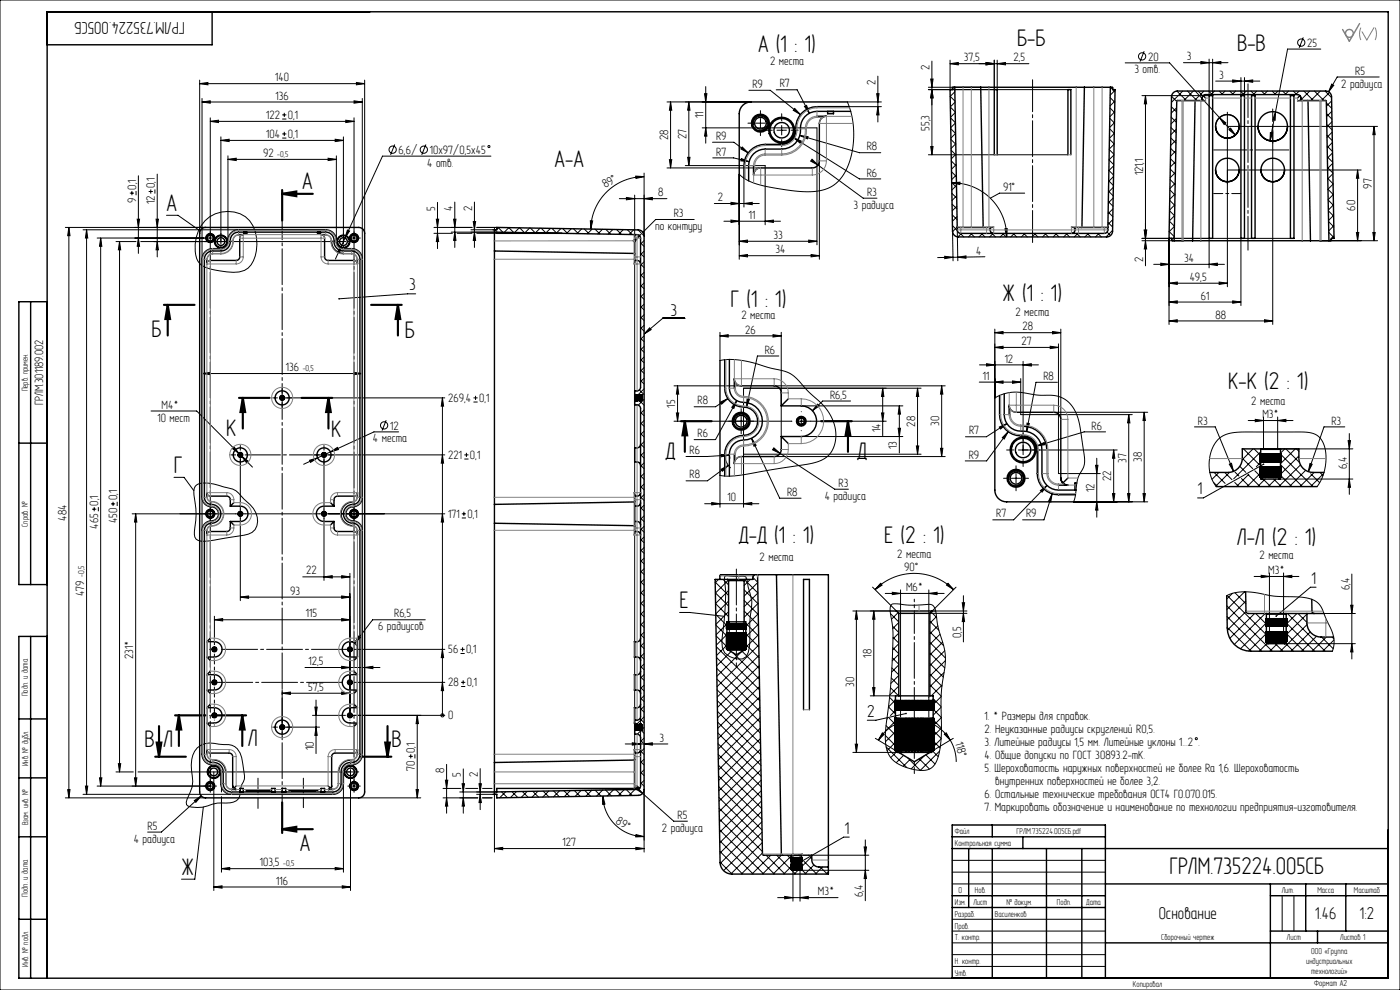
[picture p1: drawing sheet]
<svg xmlns="http://www.w3.org/2000/svg" width="594mm" height="420mm" viewBox="0 0 594 420" stroke-linecap="round" stroke-linejoin="round" font-family="sans-serif">
<defs><g id="words">
<g font-size="11">
<text x="321.7" y="21.9">A (1 : 1)</text>
<text x="431.5" y="19.5">Б-Б</text>
<text x="524.9" y="21.5">В-В</text>
<text x="235.3" y="70.8">А-А</text>
<text x="128.3" y="80.3">А</text>
<text x="70.7" y="89.4">A</text>
<text x="309.9" y="130.3">Г (1 : 1)</text>
<text x="425.4" y="127.7">Ж (1 : 1)</text>
<text x="64.3" y="143.1">Б</text>
<text x="171.8" y="143.3">Б</text>
<text x="521.1" y="165.2">К-К (2 : 1)</text>
<text x="96" y="184.8">К</text>
<text x="140.5" y="185.3">К</text>
<text x="282.4" y="194.9">Д</text>
<text x="363.7" y="194.5">Д</text>
<text x="73.8" y="200.6">Г</text>
<text x="313.5" y="230.3">Д-Д (1 : 1)</text>
<text x="375.1" y="230.5">Е (2 : 1)</text>
<text x="524.7" y="231.1">Л-Л (2 : 1)</text>
<text x="288.3" y="257.9">Е</text>
<text x="61.4" y="317">В</text>
<text x="69.2" y="317">Л</text>
<text x="105.1" y="316.5">Л</text>
<text x="166.2" y="317">В</text>
<text x="127.2" y="360.9">А</text>
<text x="77" y="371.1">Ж</text>
<text x="496.2" y="371">ГРЛМ.735224.005СБ</text>
</g>
<g font-size="7.8">
<text x="78.4" y="9.5" transform="rotate(-180 78.4 9.5)">ГРЛМ.735224.005СБ</text>
<text x="173.6" y="123.2">3</text>
<text x="284.4" y="133.9">3</text>
<text x="508.2" y="209.7">1</text>
<text x="556.5" y="247.7">1</text>
<text x="368" y="304">2</text>
<text x="358.5" y="353.7">1</text>
<text x="491.7" y="390">Основание</text>
<text x="557.9" y="390">1.46</text>
<text x="577" y="390">1:2</text>
</g>
<g font-size="5.5">
<text x="554.6" y="19.8">25</text>
<text x="326.8" y="27.7">2 места</text>
<text x="394.4" y="29.7" transform="rotate(-90 394.4 29.7)">2</text>
<text x="409" y="26">37,5</text>
<text x="430" y="26">2,5</text>
<text x="487.1" y="25.7">20</text>
<text x="503.6" y="25.6">3</text>
<text x="116.8" y="34.5">140</text>
<text x="481.3" y="31.2">3 отв.</text>
<text x="517.3" y="33.4">3</text>
<text x="575" y="31.7">R5</text>
<text x="319.2" y="37.3">R9</text>
<text x="330.8" y="37.1">R7</text>
<text x="371.5" y="36.1" transform="rotate(-90 371.5 36.1)">2</text>
<text x="569.1" y="37.2">2 радиуса</text>
<text x="116.9" y="42.3">136</text>
<text x="112.9" y="50.5">122</text>
<text x="122.1" y="50.5">0,1</text>
<text x="298.4" y="50.1" transform="rotate(-90 298.4 50.1)">11</text>
<text x="112.9" y="58.6">104</text>
<text x="122.1" y="58.6">0,1</text>
<text x="283.5" y="59.5" transform="rotate(-90 283.5 59.5)">28</text>
<text x="291.3" y="58.9" transform="rotate(-90 291.3 58.9)">27</text>
<text x="303.8" y="59.4">R9</text>
<text x="394.4" y="55.5" transform="rotate(-90 394.4 55.5)">55,3</text>
<text x="169.1" y="65.2">6,6/</text>
<text x="182.4" y="65.2">10х97/0,5х45</text>
<text x="303.9" y="66">R7</text>
<text x="367.8" y="63.8">R8</text>
<text x="111.6" y="66.6">92</text>
<text x="181.3" y="70.7">4 отв.</text>
<text x="367.8" y="74.9">R6</text>
<text x="485" y="74.4" transform="rotate(-90 485 74.4)">121,1</text>
<text x="57.7" y="80.4" transform="rotate(-90 57.7 80.4)">0,1</text>
<text x="65.7" y="79.8" transform="rotate(-90 65.7 79.8)">0,1</text>
<text x="257" y="79.9" transform="rotate(-33 257 79.9)">89°</text>
<text x="279.2" y="83.3">8</text>
<text x="367.9" y="83.1">R3</text>
<text x="425.6" y="80.9">91°</text>
<text x="582" y="80" transform="rotate(-90 582 80)">97</text>
<text x="57.7" y="86" transform="rotate(-90 57.7 86)">9</text>
<text x="65.7" y="86.7" transform="rotate(-90 65.7 86.7)">12</text>
<text x="184.6" y="89.3" transform="rotate(-90 184.6 89.3)">5</text>
<text x="192" y="89.5" transform="rotate(-90 192 89.5)">4</text>
<text x="200.3" y="89.5" transform="rotate(-90 200.3 89.5)">2</text>
<text x="304.6" y="85.3">2</text>
<text x="362.1" y="88.6">3 радиуса</text>
<text x="575" y="89.4" transform="rotate(-90 575 89.4)">60</text>
<text x="285.8" y="92.1">R3</text>
<text x="317.8" y="92.9">11</text>
<text x="277.9" y="97.6">по контуру</text>
<text x="328.1" y="101.4">33</text>
<text x="329.1" y="107.5">34</text>
<text x="414.1" y="108" transform="rotate(-1 414.1 108)">4</text>
<text x="485" y="111.3" transform="rotate(-90 485 111.3)">2</text>
<text x="502.4" y="111.1">34</text>
<text x="504.8" y="119.2">49,5</text>
<text x="509.4" y="127.1">61</text>
<text x="314.6" y="135.5">2 места</text>
<text x="430.8" y="134.1">2 места</text>
<text x="515.8" y="135.2">88</text>
<text x="316.2" y="141.5">26</text>
<text x="433.8" y="140.1">28</text>
<text x="433.4" y="146.4">27</text>
<text x="324.5" y="150">R6</text>
<text x="426.3" y="153.8">12</text>
<text x="121.3" y="157.5">136</text>
<text x="417" y="161.1">11</text>
<text x="442.7" y="161.2">R8</text>
<text x="18.3" y="171.9" transform="rotate(-90 18.3 171.9)">ГРЛМ.301189.002</text>
<text x="68.6" y="173.4">М4*</text>
<text x="190.2" y="170.6">269,4</text>
<text x="203.3" y="170.6">0,1</text>
<text x="286.5" y="172.9" transform="rotate(-90 286.5 172.9)">15</text>
<text x="296" y="171.6">R8</text>
<text x="352.2" y="169.1">R6,5</text>
<text x="530.9" y="171.8">2 места</text>
<text x="66.8" y="178.9">10 мест</text>
<text x="535.6" y="177.4">М3*</text>
<text x="165.5" y="182.2">12</text>
<text x="296" y="185.5">R6</text>
<text x="373.5" y="183.4" transform="rotate(-90 373.5 183.4)">14</text>
<text x="388.3" y="180.9" transform="rotate(-90 388.3 180.9)">28</text>
<text x="398.5" y="180.8" transform="rotate(-90 398.5 180.8)">30</text>
<text x="411.1" y="184.3">R7</text>
<text x="463.1" y="182.2">R6</text>
<text x="508.3" y="180.1">R3</text>
<text x="564.9" y="180.1">R3</text>
<text x="158.3" y="187.7">4 места</text>
<text x="380.6" y="190.7" transform="rotate(-90 380.6 190.7)">13</text>
<text x="190.2" y="194.7">221</text>
<text x="199.4" y="194.7">0,1</text>
<text x="292.6" y="192.7">R6</text>
<text x="411" y="194.5">R9</text>
<text x="477.9" y="196.4" transform="rotate(-90 477.9 196.4)">37</text>
<text x="484.5" y="196" transform="rotate(-90 484.5 196)">38</text>
<text x="292.6" y="203">R8</text>
<text x="571.5" y="199" transform="rotate(-90 571.5 199)">6,4</text>
<text x="355.8" y="206.5">R3</text>
<text x="464.3" y="208.7" transform="rotate(-90 464.3 208.7)">12</text>
<text x="471.5" y="204.2" transform="rotate(-90 471.5 204.2)">22</text>
<text x="41.7" y="214.5" transform="rotate(-90 41.7 214.5)">0,1</text>
<text x="49.7" y="212.3" transform="rotate(-90 49.7 212.3)">0,1</text>
<text x="308.7" y="212.7">10</text>
<text x="333.9" y="210.4">R8</text>
<text x="349.9" y="212">4 радиуса</text>
<text x="28.2" y="220.9" transform="rotate(-90 28.2 220.9)">484</text>
<text x="190.2" y="219.7">171</text>
<text x="198.3" y="219.7">0,1</text>
<text x="422.7" y="219.5">R7</text>
<text x="435.4" y="219.5">R9</text>
<text x="41.7" y="224.3" transform="rotate(-90 41.7 224.3)">465</text>
<text x="49.7" y="222.1" transform="rotate(-90 49.7 222.1)">450</text>
<text x="322.3" y="238.2">2 места</text>
<text x="380.7" y="236.6">2 места</text>
<text x="534.4" y="237">2 места</text>
<text x="129.9" y="243.7">22</text>
<text x="383.7" y="242.3">90°</text>
<text x="538.1" y="243.6">М3*</text>
<text x="384.5" y="250.8">М6*</text>
<text x="572.6" y="250.3" transform="rotate(-90 572.6 250.3)">6,4</text>
<text x="35.7" y="252.8" transform="rotate(-90 35.7 252.8)">479</text>
<text x="123.1" y="252.3">93</text>
<text x="129.8" y="261.9">115</text>
<text x="167.2" y="261.9">R6,5</text>
<text x="160.4" y="267.4">6 радиусов</text>
<text x="407.8" y="270.8" transform="rotate(-90 407.8 270.8)">0,5</text>
<text x="56.6" y="279.7" transform="rotate(-90 56.6 279.7)">231*</text>
<text x="190.2" y="277.2">56</text>
<text x="197.8" y="277.2">0,1</text>
<text x="369.7" y="279" transform="rotate(-90 369.7 279)">18</text>
<text x="130.9" y="282.2">12,5</text>
<text x="130.7" y="293.1">57,5</text>
<text x="190.2" y="291.2">28</text>
<text x="198" y="291.2">0,1</text>
<text x="362.4" y="291.3" transform="rotate(-90 362.4 291.3)">30</text>
<text x="190.2" y="305.2">0</text>
<text x="417.7" y="305.4">1. * Размеры для справок.</text>
<text x="417.7" y="310.9">2. Неуказанные радиусы скруглений R0,5.</text>
<text x="279.9" y="314.6">3</text>
<text x="405.3" y="315.2" transform="rotate(75 405.3 315.2)">118°</text>
<text x="417.7" y="316.4">3. Литейные радиусы 1,5 мм. Литейные уклоны 1...2 .</text>
<text x="133.1" y="318.2" transform="rotate(-90 133.1 318.2)">10</text>
<text x="176" y="319.4" transform="rotate(-90 176 319.4)">0,1</text>
<text x="417.7" y="321.9">4. Общие допуски по ГОСТ 30893.2-mK.</text>
<text x="176" y="327" transform="rotate(-90 176 327)">70</text>
<text x="188.5" y="328" transform="rotate(-90 188.5 328)">8</text>
<text x="195.6" y="329.7" transform="rotate(-90 195.6 329.7)">5</text>
<text x="202.7" y="329.8" transform="rotate(-90 202.7 329.8)">2</text>
<text x="417.7" y="327.4">5. Шероховатость наружных поверхностей не более Ra 1,6. Шероховатость</text>
<text x="422.2" y="332.9">внутренних поверхностей не более 3,2.</text>
<text x="417.7" y="338.4">6. Остальные технические требования ОСТ4 ГО.070.015.</text>
<text x="287.5" y="347.4">R5</text>
<text x="417.7" y="343.9">7. Маркировать обозначение и наименование по технологии предприятия-изготовителя.</text>
<text x="62.6" y="352">R5</text>
<text x="261" y="349.3" transform="rotate(31 261 349.3)">89°</text>
<text x="280.8" y="352.9">2 радиуса</text>
<text x="56.8" y="357.5">4 радиуса</text>
<text x="238.7" y="359">127</text>
<text x="110.3" y="367.5">103,5</text>
<text x="117.2" y="375.3">116</text>
<text x="347.1" y="379.8">М3*</text>
<text x="366.1" y="380.6" transform="rotate(-90 366.1 380.6)">6,4</text>
</g>
<g font-size="3.9">
<text x="117.6" y="66.6">-0,5</text>
<text x="128.4" y="157.5">-0,5</text>
<text x="11.9" y="166.1" transform="rotate(-90 11.9 166.1)">Перв. примен.</text>
<text x="11.9" y="223.4" transform="rotate(-90 11.9 223.4)">Справ. №</text>
<text x="35.7" y="244.8" transform="rotate(-90 35.7 244.8)">-0,5</text>
<text x="11.9" y="295.4" transform="rotate(-90 11.9 295.4)">Подп. и дата</text>
<text x="11.9" y="325.1" transform="rotate(-90 11.9 325.1)">Инв. № дубл.</text>
<text x="11.9" y="350.2" transform="rotate(-90 11.9 350.2)">Взам. инв. №</text>
<text x="405.2" y="353.9">Файл</text>
<text x="431.2" y="353.9">ГРЛМ.735224.005СБ.pdf</text>
<text x="405.1" y="358.9">Контрольная сумма</text>
<text x="120.2" y="367.5">-0,5</text>
<text x="11.9" y="380.4" transform="rotate(-90 11.9 380.4)">Подп. и дата</text>
<text x="405.1" y="383.9">Изм.</text>
<text x="406.7" y="378.9">0</text>
<text x="413" y="383.9">Лист</text>
<text x="413.6" y="378.9">Нов.</text>
<text x="427" y="383.9">№ докум.</text>
<text x="448.4" y="383.9">Подп.</text>
<text x="460.9" y="383.9">Дата</text>
<text x="543.9" y="378.9">Лит.</text>
<text x="558.9" y="378.9">Масса</text>
<text x="574.4" y="378.9">Масштаб</text>
<text x="405.1" y="388.9">Разраб.</text>
<text x="422.1" y="388.9">Василенков</text>
<text x="405.1" y="393.9">Пров.</text>
<text x="405.1" y="398.9">Т. контр.</text>
<text x="492.7" y="398.9">Сборочный чертеж</text>
<text x="546" y="398.9">Лист</text>
<text x="568.7" y="398.9">Листов 1</text>
<text x="556.3" y="404.7">ООО «Группа</text>
<text x="11.9" y="410.1" transform="rotate(-90 11.9 410.1)">Инв. № подл.</text>
<text x="405.1" y="413.9">Утв.</text>
<text x="405.1" y="408.9">Н. контр.</text>
<text x="554.2" y="408.9">индустриальных</text>
<text x="556.2" y="413.1">технологий»</text>
<text x="480.7" y="418.6">Копировал</text>
<text x="557.6" y="418.4">Формат A2</text>
</g>
</g></defs>
<g fill="none" stroke="#000" stroke-width=".42">
<path d="M0 0h594v420h-594zM553 15.9l-1.8 4.4M84.7 35.5l3.5-.5v1zM84.7 34v65M84.7 35.5h70M151.2 35l3.5 .5-3.5 .5zM154.7 34v65M298.9 39.7h1l-.5 3.5zM299.4 36.7v24M317.7 38.3h9.1l12.8 10.3M329.3 38.1h8.9l5.2 9.9M372 39.7h1l-.5 3.5z"/>
<path d="M372.5 32.3v19.4M393.9 38h59.2M393.9 37h22.2M394.9 33.5h1l-.5 3.5zM395.4 25.9v39.8M395.4 38l.5 3.5h-1zM403.1 27l3.5-.5v1zM403.1 25.5v12.5M403.1 27h33.4M404.1 37.3l1 1.1M405.1 38.9l-2 2M418.3 26.5l3.5 .5-3.5 .5z"/>
<path d="M421.8 25.5v12.5M423.1 27l3.5-.5v1zM423.1 25.5v12.5M471.1 37l2 2M473.1 38.3l-2.1 2.1M477.4 26.7h18.8l27.9 30.6M485.5 21.7l-1.8 4.4M499.3 38.6l4 4M501.8 38.6l-4.8 4.8M502.1 26.6h18.9M503.8 38.6l4 4M506.3 38.6l-4 4"/>
<path d="M508.3 38.6l2.1 2.1M509.5 26.1l3.5 .5-3.5 .5zM510.8 38.6l-1.6 1.6M512.8 38.6l1.5 1.5M513 25.1v15.5h-28.5M514.5 26.6l3.5-.5v1zM514.5 25.1v15.5M515.3 38.6l-1.5 1.5M515.8 34.4h18.7M517.3 38.6l1.5 1.5M519.8 38.6l-1.5 1.5M521.8 38.6l1.5 1.5"/>
<path d="M523 33.9l3.5 .5-3.5 .5zM524.3 38.6l-1.5 1.5M526.3 38.6l1.5 1.5M526.5 32.9v7.7M528 34.4l3.5-.5v1zM528 32.9v7.7M528.8 38.6l-1.5 1.5M530.8 38.6l1.5 1.5M533.3 38.6l-1.5 1.5M535.2 38.6l1.5 1.5M537.7 38.6l-1.5 1.5M539.7 38.6l1.5 1.5"/>
<path d="M542.2 38.6l-1.5 1.5M544.2 38.6l1.5 1.5M546.7 38.6l-1.5 1.5M548.7 38.6l1.5 1.5M551.2 38.6l-1.5 1.5M553.2 38.6l4 4M555.7 38.6l-3.7 3.7M557.7 38.6l4 4M560.2 38.6l-4 4M560.4 20.8h-14.1l-7.5 39M562.2 38.6l2.8 2.8M563.8 39.6l-3.1 3"/>
<path d="M565 35.7l.9 .5-2.2 2.8zM585.2 32.7h-17.9l-3.6 6.3M85.7 43.3l3.5-.5v1zM85.7 43.3h68M85.7 41.8v183.2M89.2 51.5l3.5-.5v1zM89.2 50v52M89.2 51.5h61M93.7 59.6l3.5-.5v1zM93.7 58.1v45.4M93.7 59.6h52M119.7 50.5h1.8"/>
<path d="M119.7 48.7h1.8M119.7 58.6h1.8M119.7 56.8h1.8M120.6 47.9v1.7M120.6 55.9v1.8M142.2 59.1l3.5 .5-3.5 .5zM145.7 58.1v45.4M146.7 51l3.5 .5-3.5 .5zM150.2 42.8l3.5 .5-3.5 .5zM150.2 50v52M153.7 41.8v183.2M284.5 43.2l.5 3.5h-1z"/>
<path d="M284.5 43.2v28M292.3 43.2l.5 3.5h-1zM292.3 43.2v27M297.9 54.2h48.7v49.7M299.4 54.2l.5 3.5h-1zM318.6 43.2h-35.6M319.7 53a3 3 0 0 1 2.7-3.7 3 3 0 0 1 3.2 3.2 3 3 0 0 1-3.7 2.6M320.6 52.2h4M322.6 50.2v4M329.7 55.2h4M331.7 53.2v4M336.7 58.4l3.3 1.5-.6 .8z"/>
<path d="M336.7 58.4l27.9 17.5h9.1M337.2 46l2.4 2.6-3-1.8zM339.3 57.5l3.5 .5-.2 .9zM339.3 57.5l25.3 7.3h9.1M341.3 45.2l.9-.5 1.2 3.3zM360.3 45.2h13.7M372.5 45.2l.5 3.5h-1zM374 43.2h-14.5l1.7 4.9 .9 5.3 .1 5.6-.7 5.7-1.5 5-2 4.3-2.7 3.3-3.1 2.2-3.5 1.2-4 .6h-4.8l-6.2-.7-8.2-1.4-5-1.3-4-1.7-2.9-2.3v36.1M403.1 40.9l2.1 2M403.2 45.4l2.1 2.1M403.3 50l2.1 2.1M403.4 54.6l2 2-1.9 2"/>
<path d="M403.5 59.1l2 2.1M405.2 43.4l-2 1.9M405.3 47.8l-2 2M405.4 52.2l-2 2M470.7 59l2 2M470.8 54.6l2 2-2.1 2.1M470.9 50.2l2 2M470.9 45.8l2 2M471 41.4l2 2M472.9 52l-2.1 2.1M472.9 47.5l-2 2M473 42.9l-2 2.1"/>
<path d="M486 40.6l.5 3.5h-1zM486 40.6v72.2M496.8 58.5l2.1 2.2M496.8 54.1l2.2 2.2M496.9 49.7l2.2 2.2M497 45.3l2.2 2.2M497.1 40.9l2.2 2.2M499 59.5l-2.3 2.2M499 54.9l-2.2 2.3M499.1 50.3l-2.2 2.3M499.2 45.7l-2.3 2.3M508.5 40.9l-1.7 1.7"/>
<path d="M517.4 49.9l2.7 2.3-.7 .6zM520.8 53.6h63.7M520.8 47.6v30.4M521.4 55l.7-.6 2 2.9zM524.9 50.8h.1M539 56.2l1 .2-1.2 3.4zM540 53.6v84.1M541.2 47.5l-.2 3.5-1-.2zM552 41.9l.7 .7M562.8 43.7l2.2 2.3M562.8 48.3l2.3 2.2M562.9 52.8l2.3 2.3"/>
<path d="M563 57.4l2.3 2.3M565 42.8l-2.2 2.2M565.1 47.2l-2.2 2.2M565.1 51.6l-2.2 2.2M565.2 56.1l-2.2 2.2M583 53.6l.5 3.5h-1zM583 53.6v48.5M58.7 74.6v32.9M66.7 73.9v35.1M96.7 67.6l3.5-.5v1zM96.7 66.1v36.2M96.7 67.6h46"/>
<path d="M139.2 67.1l3.5 .5-3.5 .5zM142.7 66.1v36.2M167.5 61.3l-1.8 4.4M180.7 61.3l-1.8 4.4M208.3 66.2h-46l-20 43.7M269.8 74.7l3.5 .2-3.5 .8zM273.3 74.9a22.6 22.6 0 0 0-22.7 22.3M273.3 73.4v26.6l-.7-.6M283 71.2h39.7M284 67.7h1l-.5 3.5zM290.8 70.2h33.8v25.2M291.8 66.7h1l-.5 3.5z"/>
<path d="M302.3 60.3h9.1l6 4.6M302.4 67h8.9l6.5 1.6M314.6 67.3l3.2 1.3-3.5-.4zM314.9 62.4l2.5 2.5-3.1-1.7zM315.6 75.6v12.2M344.5 67.5l2.6 2.5-3.2-1.6zM344.6 68.2l21.6 15.9h5.9M347.6 68.2v41.8M393.9 65.7h59.2M394.9 62.2h1l-.5 3.5zM403.5 63.7l2.1 2.1M403.6 68.3l2.1 2"/>
<path d="M403.7 72.9l2.1 2M403.8 77.4l2 2.1M403.8 77.6l3.5-.3v1zM403.8 77.6a22.9 22.9 0 0 1 23.3 22.9M405.5 61l-2 2M405.6 65.4l-2 2M405.7 69.8l-2 2M405.7 74.2l-1.9 2M405.8 78.7l-2 1.9M470.4 76.7l2 2M470.5 72.3l2 2M470.6 67.9l1.9 2"/>
<path d="M470.6 63.5l2 1.9M472.4 79.5l-2.1 2M472.5 74.9l-2.1 2M472.5 70.3l-2 2.1M472.6 65.8l-2 2M472.7 61.2l-2.1 2M496.4 76.2l2.2 2.1M496.5 71.7l2.2 2.2M496.6 67.3l2.2 2.2M496.7 62.9l2.2 2.2M498.6 77.8l-2.2 2.2M498.7 73.2l-2.2 2.2"/>
<path d="M498.8 68.6l-2.3 2.3M498.9 64l-2.3 2.3M520.8 72.1v49.6M520.8 72.1h56.7M563.1 62l2.3 2.3M563.2 66.6l2.2 2.2M563.3 71.1l2.2 2.3M563.4 75.7l2.2 2.3M565.3 60.5l-2.2 2.2M565.4 64.9l-2.2 2.2M565.5 69.3l-2.2 2.2M565.5 73.7l-2.1 2.2"/>
<path d="M565.6 78.1l-2.2 2.2 2.3 2.2-2.2 2.2M576 72.1v30M576 72.1l.5 3.5h-1zM27.7 96.5h59.5M29.2 96.5v242M29.2 96.5l.5 3.5h-1zM35.2 97.5h66M36.7 97.5v239.5M36.7 97.5l.5 3.5h-1zM55.1 81.9h1.7M56 81.1v1.7M57.7 81.1v1.7"/>
<path d="M58.2 93h1l-.5 3.5zM63.1 81.2h1.7M64 80.4v1.7M65.7 80.4v1.7M66.2 93h1l-.5 3.5zM70.7 91.3h4.8l8.9 6.3M87 93.6a13.3 13.3 0 0 1 18.9 0 17.2 17.2 0 0 1 .6 18.7 8.1 8.1 0 0 1-7.5 3.2l-5.6-.6a18.2 18.2 0 0 1-8.1-2.5 9.5 9.5 0 0 1-2.5-8.8 16.4 16.4 0 0 1 4.2-10zM147.4 97.6l.9 .4-1.9 3zM184.1 99h7.9M185.1 93h1l-.5 3.5zM185.6 99l.5 3.5h-1zM185.6 85.9v19.6"/>
<path d="M191.5 98.5h18.3M192.5 93h1l-.5 3.5zM193 98.5l.5 3.5h-1zM193 85.7v19.3M194 99h6.3M200.3 96.5h-16.2M200.8 94h1l-.5 3.5zM201.3 98.5l.5 3.5h-1zM201.3 85.7v19.3M202.3 96.5h8.5M202.3 99h8.5M209.8 96.7v1"/>
<path d="M210 97.5h-10.2M210.5 97.5l-.7 .7M211.3 96.5l2.1 2M211.5 96.5l-.7 .7M213.9 98.6l2-2 2.1 2M220.3 96.7l-2 1.9M220.5 96.7l2 2M224.7 96.7l-1.9 2M225 96.7l2.1 2.1M229.1 96.8l-1.9 2M229.6 96.8l2.1 2.1M233.6 96.9l-2 2"/>
<path d="M234.2 96.9l2 2M238 97l-2 1.9M238.8 97l2 2M242.4 97l-2 2M243.3 97.1l2.1 2M246.8 97.1l-2 2M247.9 97.1l2 2.1M250.5 93.7h1l-.9 3.5zM251.2 97.2l-2 2M252.5 97.2l2 2.1M255.6 97.3l-2 2M257 97.3l2.1 2"/>
<path d="M260 97.3l-1.9 2M261.6 97.4l2.1 2M262.8 84.3h20.2M264.5 97.4l-2 2M265.8 83.8l3.5 .5-3.5 .5zM266.2 97.5l2 2M268.9 97.5l-2 2M269.3 82.8v238.2M270.7 97.5l1.2 1.2M271.1 99.7h.1M273.3 84.3l3.5-.5v1zM294.5 93.1h-16.3l-7.9 7.9"/>
<path d="M303.1 86.3h19M307.1 93.9h24M310.1 93.4l3.5 .5-3.5 .5zM310.1 85.8l3.5 .5-3.5 .5zM315.6 86.3l3.5-.5v1zM324.6 93.9l3.5-.5v1zM403.9 82l2 2.1M403.9 86.6l2.1 2M404 91.1l2.1 2.1M404.1 95.7l2.1 2.1M404.1 98.1l.3 12.6M405.9 83.1l-2 2"/>
<path d="M406 87.5l-2 2M406.1 91.9l-2 2M406.1 96.3l-1.9 2M406.2 97.5l.2 13.1M407.4 99l1.5 1.5M407.9 99l-1.5 1.5M411.9 99l1.5 1.5M412.4 99l-1.5 1.5M416.4 99l1.5 1.5M416.9 99l-1.5 1.5M420.9 99l1.5 1.5M421.4 99l-1.5 1.5"/>
<path d="M425.4 99l1.5 1.5M425.9 99l-1.5 1.5M426.4 97.1l1-.1-.3 3.5zM429.9 99l1.5 1.5M430.4 99l-1.5 1.5M434.4 99l1.5 1.5M434.8 81.9h-10.7l-3.9 2.2M434.9 99l-1.5 1.5M438.8 99l1.5 1.5M439.3 99l-1.5 1.5M443.3 99l1.5 1.5M443.8 99l-1.5 1.5"/>
<path d="M447.8 99l1.5 1.5M448.3 99l-1.5 1.5M452.3 99l1.5 1.5M452.8 99l-1.5 1.5M456.8 99l1.5 1.5M457.3 99l-1.5 1.5M461.3 99l1.5 1.5M461.8 99l-1.5 1.5M465.8 99l1.5 1.5M466.3 99l-1.5 1.5M469.7 98.5l1.5 1.4M470.1 94.3l2 2"/>
<path d="M470.2 89.9l2 2M470.3 85.5l1.9 2M470.3 81.1l2 2M472.1 97.7l-2.8 2.8M472.1 93.2l-2 2M472.2 88.6l-2 2.1M472.3 84l-2.1 2.1M485.5 97.6h1l-.5 3.5zM496.1 98.2l2.1 2.2M496.1 93.8l2.2 2.2M496.2 89.4l2.2 2.1M496.3 85l2.1 2.1"/>
<path d="M496.4 80.6l2.1 2.1M498.3 96.1l-2.2 2.2M498.4 91.5l-2.3 2.2M498.5 86.9l-2.3 2.2M498.5 82.3l-2.2 2.3M563.5 84.9l2.3 2.2M563.6 89.4l2.2 2.3M563.7 94l2.2 2.2M563.8 98.6l2.2 2.2M565.8 86.9l-2.2 2.2M565.8 91.4l-2.1 2.1M565.9 95.8l-2.1 2.1"/>
<path d="M575.5 98.6h1l-.5 3.5zM582.5 98.6h1l-.5 3.5zM41.2 101h45.4M42.7 101v232.5M42.7 101l.5 3.5h-1zM49.2 102.5h8.5M50.7 102.5l.5 3.5h-1zM50.7 102.5v225M58.7 101l.5 3.5h-1zM59.7 102.5h87M66.7 102.5l.5 3.5h-1zM87.8 101.4a1.5 1.5 0 0 1 1.3-1.9 1.5 1.5 0 0 1 1.6 1.6 1.5 1.5 0 0 1-1.9 1.3"/>
<path d="M88.2 101h2M145 104l-1 3.4-.9-.4zM148.8 101.4a1.5 1.5 0 0 1 1.3-1.9 1.5 1.5 0 0 1 1.6 1.6 1.5 1.5 0 0 1-1.9 1.3M149.2 101h2M268.5 102.1l2.8-2.1-2.1 2.8zM271.8 103.1l1.5 1.5M271.8 107.6l1.5 1.5M271.8 112l1.5 1.5M271.8 116.5l1.5 1.5M273.3 115.5l-1.5 1.5M273.3 111l-1.5 1.5M273.3 106.6l-1.5 1.5"/>
<path d="M273.3 102.1l-1.5 1.5M313.6 108.5l3.5-.5v1zM313.6 102.4l3.5-.5v1zM313.6 108.5h34M313.6 102.4h33M343.1 101.9l3.5 .5-3.5 .5zM344.1 108l3.5 .5-3.5 .5zM400.8 108.7l3.5 .5-3.5 .5zM406.4 109.1l3.4-.5 .1 1zM417.9 108.9l-20.1 .4M484.5 101.1h63M484.5 102.1h17.5"/>
<path d="M486 102.1l.5 3.5h-1zM489.5 112.1h30M492.5 111.6l3.5 .5-3.5 .5zM496 101.1v36.6M498.2 100.6l-1.1 1.1M513 112.1l3.5-.5v1zM513 101.1v12.5M517.3 119.7l3.5 .5-3.5 .5zM526.5 101.1v28.5M560 102.1h24.5M564.9 101.3l-.8 .8M566 100.2l-.9 .9"/>
<path d="M176.4 124.7h-3.4l-29.1 2.1M271.8 121l1.5 1.5M271.8 125.5l1.5 1.5M271.8 130l1.5 1.5M271.8 134.5l1.5 1.5M271.8 139l1.5 1.5M273.3 138l-1.5 1.5M273.3 133.5l-1.5 1.5M273.3 129l-1.5 1.5M273.3 124.5l-1.5 1.5M273.3 120l-1.5 1.5M275.6 139.1l.7 .7-3 1.9z"/>
<path d="M290.5 135h-9.3l-7.9 6.7M422.1 139.6v29.3l3.9-1.8 4.3-.7 3 .1 7.1 1.1 7.4 .3 2.8 .8 2.3 1.5 2 2.1 1.6 2.8 1.7 5.8 2 14.9-.5 2.4-2.5 5-1 7.2-.7 2.5h31.5M450.1 139.6v38.3M496 128.1l3.5-.5v1zM496 128.1h30.5M496 120.2l3.5-.5v1zM496 136.2l3.5-.5v1zM496 120.2h24.8M496 136.2h44M523 127.6l3.5 .5-3.5 .5zM536.5 135.7l3.5 .5-3.5 .5zM85.7 158.5l3.5-.5v1z"/>
<path d="M85.7 158.5h68M150.2 158l3.5 .5-3.5 .5zM271.8 143.5l1.5 1.5M271.8 148l1.5 1.5M271.8 152.5l1.5 1.5M271.8 156.9l1.5 1.5M273.3 155.9l-1.5 1.5M273.3 151.5l-1.5 1.5M273.3 147l-1.5 1.5M273.3 142.5l-1.5 1.5M305.5 142.5l3.5-.5v1zM305.5 141v12l4.7-.5 6.2 .7 10.2 2.9 6 1.3 3.2 1.4 2.3 1.9 4.6 5.1 5.8 5.3 2.4 2.8 1.7 2.7 1.1 2.7 .7 2.7 .3 2.8-.6 3.9-1.6 3.3-2.3 2.3-3.3 1.6-4.5 1.1-28.2 4.6-5 .4-3.7-.3v13.5"/>
<path d="M305.5 142.5h26M328 142l3.5 .5-3.5 .5zM330.4 151h-9l-4.7 21.8M331.5 141v44.2M415.6 154.8h25M418.6 154.3l3.5 .5-3.5 .5zM422.1 147.4l3.5-.5v1zM422.1 147.4h27M422.1 141.1l3.5-.5v1zM422.1 141.1h28M434.1 153.3v39.6M434.1 154.8l3.5-.5v1z"/>
<path d="M445.6 146.9l3.5 .5-3.5 .5zM446.6 140.6l3.5 .5-3.5 .5zM449.1 145.9v55h17.7M64.1 174.4h19.4l23.6 23.8M118.7 168.8h70M119 169a.75 .75 0 0 1 .7-.9 .75 .75 0 0 1 .8 .8 .75 .75 0 0 1-1 .6M119.7 167.8v2M163.9 178.3l-1.8 4.4M187.7 168.8l.5 3.5h-1zM187.7 168.8v134.7M200.9 170.6h1.7M200.9 168.8h1.7"/>
<path d="M201.8 167.9v1.8M271.2 169.9h.1M271.3 165.4l2 2M271.3 169.9l2 2M271.8 161.4l1.5 1.5M271.8 174.9l1.5 1.5M271.8 179.4l1.5 1.5M273.3 178.4l-1.5 1.5M273.3 173.9l-1.5 1.5M273.3 169.4l-2.5 2.5M273.3 164.9l-2.8 2.8M273.3 160.4l-1.5 1.5"/>
<path d="M286 178.7h49.9M286 163.7h28.6M287 175.2h1l-.5 3.5zM287.5 163.7v15M287.5 163.7l.5 3.5h-1zM305.6 170.6l3.2-1.5-2.6 2.4zM308.8 169.1l-5.2 3.5h-9.1M311.6 179.5a3 3 0 0 1 2.6-3.8 3 3 0 0 1 3.3 3.3 3 3 0 0 1-3.8 2.6M312.6 170l-1.2 3.3-.9-.5zM312.6 170l-9 16.5h-9.1M314.5 176.7v4M317 169.3l.9 .2-1.2 3.3z"/>
<path d="M328.5 163.7h72.5M338.5 179.1a1.5 1.5 0 0 1 1.3-1.9 1.5 1.5 0 0 1 1.7 1.6 1.5 1.5 0 0 1-1.9 1.3M340 172.2h43.1M340 176.7v4M346.9 171.5l.7 .7-2.9 2zM360.9 170.1h-11.8l-4.4 4.1M374 175.2h1l-.5 3.5zM374.5 164.7v20.2M374.5 164.7l.5 3.5h-1zM376 178.7h-38M381.6 172.2l.5 3.5h-1zM381.6 172.2v20"/>
<path d="M389.3 164.7l.5 3.5h-1zM389.3 164.7v28M390.8 164.7h-75.3v50.5M399.5 163.7v30M399.5 163.7l.5 3.5h-1zM415.5 162.1h17.6M422.1 162.1l3.5-.5v1zM427.2 179.7l-8.7 5.6h-8.9M429.6 161.6l3.5 .5-3.5 .5zM433.1 160.6v15.3h47.3M435.7 179.5l1 .2-1.1 3.3zM447.1 174.9h39.9"/>
<path d="M448.6 162.2h-9l-4 20.8M478.9 175.9v37M478.9 175.9l.5 3.5h-1zM485.5 174.9v38M485.5 174.9l.5 3.5h-1zM529.6 178.4h19M532.6 177.9l3.5 .5-3.5 .5zM536.1 176.9v13.7M542.1 178.4l3.5-.5v1zM542.1 176.9v13.7M98.6 190.3l.7-.7 2.1 2.8zM101 193h2"/>
<path d="M101.2 193.2a.75 .75 0 0 1 .7-1 .75 .75 0 0 1 .8 .9 .75 .75 0 0 1-.9 .6M102 192v62.8M102.5 193.6l2.9 2.1-.7 .7zM131.4 195.3l3.3-1.1-2.9 2zM134.7 194.2l-5.9 2.8M136.5 193h52.2M136.7 193.2a.75 .75 0 0 1 .7-1 .75 .75 0 0 1 .8 .9 .75 .75 0 0 1-.9 .6M137.5 192v54.2M140.2 191.7l3-1.9 .4 .9zM140.2 191.7l-5.5 2.5M169.1 183.2h-10.4l-18.5 8.5M187.7 193l.5 3.5h-1z"/>
<path d="M197 194.7h1.8M197 193h1.8M197.9 192.1v1.8M271.8 183.9l1.5 1.5M271.8 188.4l1.5 1.5M271.8 192.9l1.5 1.5M271.8 197.4l1.5 1.5M273.3 196.4l-1.5 1.5M273.3 191.9l-1.5 1.5M273.3 187.4l-1.5 1.5M273.3 182.9l-1.5 1.5M305.9 199.1l3.1-1.7-2.5 2.5z"/>
<path d="M306 192.8l3.5 .3-3.5 .7zM307.5 192.7a8 8 0 0 0 2.5 5.8M309 197.4l-8.9 6.6h-9M309.5 192.7l.3 1.8M309.5 193.1l-9.4 .6h-9M315.5 192.7h75.3M318.9 185.9l1.9 3-.9 .4zM318.9 185.9l11.9 25.5h9.1M328.3 190l2.7 2.3-3.2-1.5zM328.5 190.7l25.7 16.8h5.8M328.5 193.7h72.5M340 185.2h43.1"/>
<path d="M381.1 181.7h1l-.5 3.5zM388.8 189.2h1l-.5 3.5zM399 190.2h1l-.5 3.5zM424 181.2l3.2-1.5-2.7 2.3zM427.7 183.1l-1.6 3.2-.8-.6zM427.7 183.1l-9.1 12.4h-9.1M439.8 189.2l3.3-1.5 .2 1zM464.8 197.4h1l-.5 3.5zM465.3 194.4v25M469.1 183.2h-9.1l-20.2 6M472.5 190.9v22M472.5 190.9l.5 3.5h-1z"/>
<path d="M474 190.9h-41.9M506.8 181.1h8.8l7.8 18.9M521.6 196.9l.9-.3 .9 3.4zM526 197.8l2.6 2.6M527.1 194.4l4.4 4.4M527.1 190.4v.1M527.6 190.4l6.8 6.9M531.6 190.4l-4.5 4.6M532.1 190.4l2.5 2.5M532.4 199.7l2.2 2.2M534.9 196.2l-1.9 1.8M534.9 191.7l-11.5 11.4"/>
<path d="M535 190.4h39M536.1 196.9l-25.5 14.3h-2.5M543.3 197.1l9.3 9.3M543.6 193l13.5 13.4M545.1 190.4l-1.8 1.9M545.6 190.4l5.8 5.8M549.6 190.4l-6.3 6.3M550.1 190.4l1 1.1M551.1 193.4l-7.5 7.5M551.8 197.2l-9.2 9.2M554 199.5l-6.9 6.9M555.8 196.6l.9 .4-1.6 3.1z"/>
<path d="M570.6 181.1h-8.8l-6.7 19M572 186.9h1l-.5 3.5zM572.5 183.9v25.8M39.1 216h1.7M40 215.1v1.8M41.7 215.1v1.8M47.1 213.8h1.7M48 212.9v1.7M49.7 212.9v1.7M56.1 218h132.6M57.6 218l.5 3.5h-1zM57.6 218v115.5"/>
<path d="M73.8 202.5h4.3l4.1 5.7M82.9 206.2a6.1 6.1 0 0 1 5.5-1.2l6.4 1.5a10.5 10.5 0 0 1 8.7 5.2 12.2 12.2 0 0 1 5.8 9.5 5.7 5.7 0 0 1-5.8 5.9l-12.7 2.1a10.2 10.2 0 0 1-7.6-.5 5.9 5.9 0 0 1-.6-4.7 44 44 0 0 0-.4-15.5zM87.8 218.4a1.5 1.5 0 0 1 1.3-1.9 1.5 1.5 0 0 1 1.6 1.6 1.5 1.5 0 0 1-1.9 1.3M89.2 217v2M101.2 218.2a.75 .75 0 0 1 .7-1 .75 .75 0 0 1 .8 .9 .75 .75 0 0 1-.9 .6M136.7 218.2a.75 .75 0 0 1 .7-1 .75 .75 0 0 1 .8 .9 .75 .75 0 0 1-.9 .6M148.8 218.4a1.5 1.5 0 0 1 1.3-1.9 1.5 1.5 0 0 1 1.6 1.6 1.5 1.5 0 0 1-1.9 1.3M150.2 217v2M187.7 218l.5 3.5h-1zM195.9 219.7h1.8M195.9 218h1.8M196.8 217.1v1.8"/>
<path d="M271.8 215.3l1.5 1.5M271.8 219.8l1.5 1.5M271.8 201.8l1.5 1.5M271.8 206.3l1.5 1.5M271.8 210.8l1.5 1.5M273.3 218.8l-1.5 1.5M273.3 214.3l-1.5 1.5M273.3 209.8l-1.5 1.5M273.3 205.3l-1.5 1.5M273.3 200.8l-1.5 1.5M299 213.7h23M302 213.2l3.5 .5-3.5 .5z"/>
<path d="M315.5 213.7l3.5-.5v1zM428.2 203.7a3 3 0 0 1 2.6-3.8 3 3 0 0 1 3.3 3.3 3 3 0 0 1-3.8 2.6M429.1 202.9h4M431.1 200.9v4M441.4 208.1l2.8-2.2-2.1 2.9zM444.2 205.9l-14.1 14.6h-8.9M446.4 209.5l-.6 3.5-.9-.3zM446.4 209.5l-3.5 11h-9M465.3 212.9l.5 3.5h-1zM472 209.4h1l-.5 3.5zM478.4 209.4h1l-.5 3.5zM485 209.4h1l-.5 3.5z"/>
<path d="M514.8 204.6l1.9 1.8M515.2 200.4l4.6 4.7M516 206.4l-1.5-2.4-1-2.7-.5-2.9 .1-3 .6-3.2 1.1-2.8 1.5-2.4 1.9-1.7 3.1-1.3 4.1-.6 25.7-.1 4.4 .2 2.8 .9 2.1 1.8 1.5 2.9 .7 4.2-.3 4.9-1.3 4.4-2.2 3.8M517.1 200.4l-2.9 3M519.6 200.4l3.1 3.1M521.1 206.3l.1 .1M521.7 200.4l-5.8 5.8M523.9 204.7l1.7 1.7M524 200.3l1.7 1.7M526.7 203l3.4 3.4M529.6 201.4l5 5M529.9 201.2l-5.3 5.2"/>
<path d="M534.6 200.9l-5.5 5.5M535.9 203.2l3.2 3.2M536.8 203.2l-3.2 3.2M540.4 203.2l3.2 3.2M541.3 203.2l-3.2 3.2M543.2 203.2h30.8M543.6 201.9l4.5 4.5M556.1 201l3.8 3.8M557.6 200.4l-6 6M560.1 200.4l1.2 1.3M561.6 200.9l-5.5 5.5M572.5 203.2l.5 3.5h-1z"/>
<path d="M271.8 224.3l1.5 1.5M271.8 228.8l1.5 1.5M271.8 233.3l1.5 1.5M271.8 237.8l1.5 1.5M273.3 236.8l-1.5 1.5M273.3 232.3l-1.5 1.5M273.3 227.8l-1.5 1.5M273.3 223.3l-1.5 1.5M102 253.3l3.5-.5v1zM102 253.3h46.5M128.4 244.7h20.1M137.5 244.7l3.5-.5v1z"/>
<path d="M145 244.2l3.5 .5-3.5 .5zM145 252.8l3.5 .5-3.5 .5zM148.5 243.2v61.3M271.8 242.3l1.5 1.5M271.8 246.7l1.5 1.5M271.8 251.2l1.5 1.5M271.8 255.7l1.5 1.5M273.3 259.2l-1.5 1.5M273.3 254.7l-1.5 1.5M273.3 250.2l-1.5 1.5M273.3 245.7l-1.5 1.5M273.3 241.3l-1.5 1.5"/>
<path d="M288.3 259.8h4.3l14.8 1.7M303.4 246.9l5.7 5.7M303.5 251.5l5.6 5.6M304.9 245.8l-1.4 1.4M306.8 245.8l2.3 2.3M307.5 244.6l.9-.4 8 .5 .6 1.1 .4 3.1a17.9 17.9 0 0 1 .9 12.5l-.2 3.3a38.1 38.1 0 0 1-.6 12.1l-.9 1.8-1.6 1a9.7 9.7 0 0 1-7.5-2.6l-1-2.2-.2-2.7 1.4-15.2a36.1 36.1 0 0 0-.4-10.9zM309 246.2l-5.5 5.4M309.1 259.5l-5.3 5.4M309.1 255l-5.4 5.5M309.1 250.5l-5.5 5.5 5.5 5.6M315.7 250.2l5.9 6M315.7 254.7l6 6"/>
<path d="M315.7 259.2l6.1 6.1M316 246l5.6 5.6-5.9 5.8M318.3 245.8l-2.6 2.6M319.4 245l2.1 2M320.3 243.8l-.9 .9M321.5 247.1l-5.8 5.8M321.6 256l-5.9 5.9M361.9 259.2h15.8M363.4 259.2v60M363.4 259.2l.5 3.5h-1zM370.2 249.1l10.1 10.1M370.7 259.2v36"/>
<path d="M370.7 259.2l.5 3.5h-1zM371.3 250.2a23.6 23.6 0 0 1 33.3 0M373.6 247.5l.6 .7-2.9 2zM375.6 251.8h25M378.2 256.6l1.7-.5 6.5 .6 8.1-.3 1.3 .5 1.1 2 1.1 7.3 2.7 9 .4 5.3-1.7 13.5v16.4l-.5 6.6-.8 4.1-1.2 2.8-1.6 1.8-2.2 1-2.5 .1-2.9-.4-3.5-.9-3-1.3-1.9-1.4-1.5-1.6-1.1-1.9-.7-2.3-.3-3v-3.7l2.1-18 .9-15.3 .1-9.5-1.1-8.8 .1-1.3zM378.6 251.3l3.5 .5-3.5 .5zM381 259.9l-2.8 2.8M382.1 250.3v53.9M394.1 251.8l3.5-.5v1zM394.1 250.3v53.9M395.1 259.6l2.3 2.3M397 259.2h13.3"/>
<path d="M402.3 247.5l2.3 2.7-3-2zM405.6 249.1l-10.1 10.1M408.3 255.7h1l-.5 3.5zM408.8 252.7v19.6M520.5 252.7l4-1.3 5-.3 11.2 1.8 12.3 .5 4.6 1.3 1.7 1.2 1.2 1.6 4.8 10.7 .7 4.2-.7 3.9M520.5 257l19.3 19.3M520.6 252.6l16.4 16.4-7.2 7.2M522.9 251.7l-2.4 2.4M524 251.5l4.6 4.6M528.5 251.5l-.5-.4-7.4 7.5M528.6 255l-8 8M528.7 259.4l-7.9 7.9"/>
<path d="M532.1 244.6h19M535.1 244.1l3.5 .5-3.5 .5zM538.6 243.1v24.7M544.6 244.6l3.5-.5v1zM544.6 243.1v24.7M558.4 249.1h-2.4l-14.5 12.3M573.1 256.8h1l-.5 3.5zM573.6 243.5v36.1M90 275.5h2M90.2 275.7a.75 .75 0 0 1 .7-1 .75 .75 0 0 1 .8 .9 .75 .75 0 0 1-.9 .6M91 274.5v2M91 262.9l3.5-.5v1z"/>
<path d="M91 261.4v12.1M91 262.9h57.5M145 262.4l3.5 .5-3.5 .5zM147.5 275.5h2M147.7 275.7a.75 .75 0 0 1 .7-1 .75 .75 0 0 1 .8 .9 .75 .75 0 0 1-.9 .6M148.5 272.2l1.8 .6 1 1.2M150.5 275.5h38.2M152.2 269.8l.8 .6-2.6 2.5zM180.4 262.9h-22.3l-7.7 10M187.7 275.5l.5 3.5h-1zM195.4 277.2h1.7M195.4 275.5h1.7"/>
<path d="M196.3 274.6v1.8M271.8 260.2l1.5 1.5M271.8 264.7l1.5 1.5M271.8 269.2l1.5 1.5M271.8 273.7l1.5 1.5M271.8 278.2l1.5 1.5M273.3 277.2l-1.5 1.5M273.3 272.7l-1.5 1.5M273.3 268.2l-1.5 1.5M273.3 263.7l-1.5 1.5M303.7 260.7l4.6 4.5M303.8 265.2l4.5 4.5"/>
<path d="M303.8 269.8l4.5 4.4M303.9 274.4l18.4 18.3M304 278.9l18.4 18.4M308.3 273.8l-4.3 4.3M308.3 269.3l-4.4 4.4M308.4 264.7l-4.6 4.6M309.4 264.2v3.7M310.2 276.4l-6.1 6.1M311 276.9l11.2 11.2M314.6 276.5l-10.5 10.4M314.9 276.3l7.2 7.3M315.4 264.2v3.7"/>
<path d="M315.7 263.7l.1 .1M316.4 264.4l5.5 5.5M316.6 269.1l5.4 5.3M316.6 273.5l5.4 5.5M321.7 260.4l-5.1 5.1M321.8 264.8l-5.2 5.2M321.9 269.2l-5.3 5.3M321.9 273.6l-17.7 17.7M322 278l-17.7 17.8M377.8 260.3l3.5 3.5M378.6 279.1l2.7 2.7M378.7 265.7l2.6 2.6"/>
<path d="M378.8 274.8l2.5 2.5M378.9 270.4l2.4 2.4M381.3 277.6l-2.7 2.8M381.3 273.1l-2.6 2.6M381.3 268.6l-2.4 2.5M381.3 264.1l-2.5 2.6M394.5 260.2h15.8M394.5 263.6l3.8 3.8M394.5 268.1l5.9 5.8M394.5 272.6l6.6 6.6M394.5 277l6.4 6.4M397.4 261.6l-2.9 2.8"/>
<path d="M397.9 265.5l-3.4 3.4M398.8 269.1l-4.3 4.3M399.9 272.4l-5.4 5.5M400.8 276l-6.3 6.4M408.8 260.2l.5 3.5h-1zM520.6 261.6l14.7 14.7M520.7 266.2l10.1 10.1M532.3 260.3l-10.5 10.5M532.8 260.3l4.2 4.2-10.7 10.8M536.8 260.3l-13.1 13.1M537.3 260.3l.1 .1M537.5 273.1l-3.2 3.2"/>
<path d="M541.1 273.1l3.2 3.2M542 273.1l-3.2 3.2M545.6 273.1l3.2 3.2M545.6 273.1h29.5M545.8 260.3l-.2 .1M546.2 260.3l16 16M550.3 260.3l-4.3 4.2 11.8 11.8M550.7 260.3l3.8 3.8M554.5 260.5l-8.5 8.5 7.3 7.3M554.6 265l-11.3 11.3M555.9 268.1l-8.2 8.2M558.6 269.9l-6.4 6.4"/>
<path d="M560.7 270.3l5 4.9M561.7 260.3h13.4M562.7 270.3l-6 6M565.2 270.3l.7 .7M566 271.5l-4.8 4.8M573.6 273.1l.5 3.5h-1zM90 289.5h2M90.2 289.7a.75 .75 0 0 1 .7-1 .75 .75 0 0 1 .8 .9 .75 .75 0 0 1-.9 .6M91 288.5v2M119.7 294.1l3.5-.5v1zM119.7 292.6v16.9M119.7 294.1h28.8"/>
<path d="M129.4 283.2h31.8M133.6 300h1l-.5 3.5zM134.1 297v22.7M145 282.7l3.5 .5-3.5 .5zM145 293.6l3.5 .5-3.5 .5zM147.5 289.5h2M147.7 289.7a.75 .75 0 0 1 .7-1 .75 .75 0 0 1 .8 .9 .75 .75 0 0 1-.9 .6M150.5 289.5h38.2M154.7 283.2l3.5-.5v1zM187.7 289.5l.5 3.5h-1zM195.6 291.2h1.8M195.6 289.5h1.8"/>
<path d="M196.5 288.6v1.8M271.8 282.7l1.5 1.5M271.8 287.2l1.5 1.5M271.8 291.6l1.5 1.5M271.8 296.1l1.5 1.5M273.3 299.6l-1.5 1.5M273.3 295.1l-1.5 1.5M273.3 290.6l-1.5 1.5M273.3 286.2l-1.5 1.5M273.3 281.7l-1.5 1.5M304.1 283.5l18.3 18.4M304.2 288.1l18.3 18.3"/>
<path d="M304.2 292.6l18.4 18.4M304.3 297.2l18.4 18.4M322.1 282.4l-17.7 17.8M322.2 286.9l-17.7 17.7M322.3 291.3l-17.8 17.7M322.3 295.7l-17.7 17.7M369.2 295.2h10.7M370.2 291.7h1l-.5 3.5zM377 299.9l2.9 3M377.4 295.9l2.2 2.2M377.8 291.8l3.5 3.4M378.1 287.6l3.2 3.2"/>
<path d="M378.4 283.4l2.9 2.9M379.9 297l-2.9 2.9M381.3 291.1l-3.8 3.8M381.3 286.6l-3.3 3.3M381.3 282.1l-3 3M394.5 281.5l5.7 5.7M394.5 286l5.1 5.1M394.5 290.5l4.8 4.8M394.5 295l.2 .2M395.9 296.4l3.4 3.3M399.3 295.5l-3.1 3.1M399.7 290.7l-4.6 4.5"/>
<path d="M400.6 285.3l-6.1 6M401.1 280.3l-6.6 6.5M83.7 317.2a9.1 9.1 0 0 1 9.2-1.5l2.1 .2a6.4 6.4 0 0 1 7.5 5.5l.9 5a7.5 7.5 0 0 1-.9 6.5l-.3 1.4a6.6 6.6 0 0 1-1.9 5.4 10.6 10.6 0 0 1-6.3 1 25.7 25.7 0 0 0-8.1 1.8 7.8 7.8 0 0 1-6.8-1.2l-.1-1 .4-1.2a14.7 14.7 0 0 0 1.9-12.2 12 12 0 0 1 2.4-9.7zM90 303.5h2M90.2 303.7a.75 .75 0 0 1 .7-1 .75 .75 0 0 1 .8 .9 .75 .75 0 0 1-.9 .6M91 302.5v2M119 308.7a.75 .75 0 0 1 .6-1 .75 .75 0 0 1 .9 .9 .75 .75 0 0 1-1 .6M132.6 303.5h13.8M134.1 308.5l.5 3.5h-1zM135.6 308.5h-16.9M147.5 303.5h41.2M147.7 303.7a.75 .75 0 0 1 .7-1 .75 .75 0 0 1 .8 .9 .75 .75 0 0 1-.9 .6"/>
<path d="M174.3 320v1.7M176 320v1.7M177 303.5v35M177 303.5l.5 3.5h-1zM187.7 303.5h.1M265.3 315.6h18.1M268.3 315.1l3.5 .5-3.5 .5zM269.3 307.1l.3 .3M271.5 304.8l1.8 1.8M271.8 300.6l1.5 1.5M271.8 314.1l.3 .3M271.8 318.6l1.5 1.5"/>
<path d="M271.8 304v13.1M271.8 309.6l1.5 1.5M272.3 314.6l.5 .5M272.4 309.5l-2 2M273.3 317.6l-1.5 1.5M273.3 313.1l-1.3 1.3M273.3 308.6l-.8 .8M273.3 304.1l-3.3 3.3M273.3 315.6l3.5-.5v1zM304.4 301.8l18.4 18.3M304.5 306.4l18.3 18.3M304.6 310.9l18.3 18.4"/>
<path d="M304.6 315.5l18.4 18.3M322.4 300.1l-17.7 17.7M322.5 304.5l-17.7 17.7M322.6 308.9l-17.8 17.7M322.6 313.3l-17.7 17.8M322.7 317.7l-17.7 17.8M361.9 319.2h18.7M362.9 315.7h1l-.5 3.5zM371.4 313.2l9.9 6M372.7 314a17.8 17.8 0 0 1 30.5 0M374.4 310.9l.8 .6-2.5 2.5zM375.6 312l4 4"/>
<path d="M375.9 307.8l3.7 3.7M376 316.9l8.8 8.8M376.5 304.8l-.2 .3M377.3 304.7l2.3 2.3M379.6 315.2l-3.2 3.3M379.6 310.7l-3.9 4M379.6 306.2l-3.9 3.9M379.9 301.4l-2.1 2.1M380.4 319l-2.5 2.4M384.4 302.7l-12.7 2.9h-3.7M395.8 318.7l2.3 2.3M396.2 305.7l3.2 3.2-3.2 3.2"/>
<path d="M396.2 301.2l3.2 3.1M396.2 310.2l3.1 3.1M396.2 314.7l2.7 2.6M398.6 318.6l-8.1 8.2-5.5-5.4M399.3 300.1l-3.4 3.3M399.3 313.5l-3.1 3.1M399.4 304.5l-3.2 3.1M400.7 311.5l.8-.6 1.7 3.1zM403.2 314a17.8 17.8 0 0 1 2.5 9.2M404.5 313.2l-10 6M27.7 338.5h59.5M28.7 335h1l-.5 3.5z"/>
<path d="M35.2 337h63M36.2 333.5h1l-.5 3.5zM41.2 333.5h49M42.2 330h1l-.5 3.5zM49.2 327.5h7.4M50.2 324h1l-.5 3.5zM57.1 330h1l-.5 3.5zM58.6 327.5h91.1M82.4 339.6l3-1.9-2.3 2.7zM85.4 337.7l-16.9 15.3h-5.9M87.8 333.9a1.5 1.5 0 0 1 1.3-1.9 1.5 1.5 0 0 1 1.6 1.6 1.5 1.5 0 0 1-1.9 1.3M89.2 332.5v2"/>
<path d="M90.7 327.5v50.3M94 332.5v3.5M94 338v32M145.7 332.5v37.5M148.7 326.5v51.3M148.8 333.9a1.5 1.5 0 0 1 1.3-1.9 1.5 1.5 0 0 1 1.6 1.6 1.5 1.5 0 0 1-1.9 1.3M149.2 333.5h2M150.2 332.5v2M152.2 338.5h26.3M173.4 320.9h1.8M176.5 335h1l-.5 3.5zM188 334.5h7.6"/>
<path d="M189 331h1l-.5 3.5zM189.5 324.3v20.7M189.5 338.5l.5 3.5h-1zM195.1 336h14.7M196.1 332.5h1l-.5 3.5zM196.6 338.5l.5 3.5h-1zM196.6 326.2v18.8M197.6 334.5h5.1M202.2 337h7.8M202.7 338.5h-14.7M203.2 332.5h1l-.5 3.5zM203.7 326.1v17.4"/>
<path d="M203.7 337l.5 3.5h-1zM204.7 334.5h4.1M208.8 338.5h-4.1M209.8 323.5v38M210 336l-.2 .2M210.8 338.4l.1 .1M212.8 335.9l2.5 2.5M214.6 335.9l-2.6 2.6M217.2 335.9l2.5 2.4M219.1 335.8l-2.5 2.6M221.6 335.8l2.5 2.5M223.7 335.7l-2.6 2.6"/>
<path d="M226 335.7l2.5 2.5M228.3 335.7l-2.6 2.5M230.4 335.6l2.5 2.5M232.8 335.6l-2.5 2.5M234.9 335.5l2.4 2.5M237.4 335.5l-2.6 2.6M239.3 335.5l2.4 2.4M242 335.4l-2.6 2.6M243.7 335.4l2.5 2.5M246.5 335.3l-2.5 2.6M248.1 335.3l2.5 2.5M251.1 335.3l-2.5 2.5"/>
<path d="M252.5 335.2l2.5 2.5M255.7 335.2l-2.6 2.5M255.8 337.7l.9 3.4-1 .1zM255.8 337.7a17.5 17.5 0 0 0 17.5 17.2M256.9 335.2l2.5 2.4M260.3 335.1l-2.6 2.6M261.3 335.1l2.5 2.5M264.8 335l-2.5 2.6M265.7 335l2.5 2.5M269.2 335.2l-2.4 2.3M270.4 333.9l2.2 2.7-2.9-2zM270.8 334.9l15.1 13.5h5.8"/>
<path d="M271.5 337.3h.1M271.8 323.1l1.5 1.5M271.8 327.6l1.5 1.5M271.8 332.1l1.5 1.5M273.3 331.1l-1.5 1.5M273.3 326.6l-1.5 1.5M273.3 322.1l-1.5 1.5M273.3 334.9v26.6M304.7 320.1l18.4 18.3M304.8 324.6l18.4 18.4M304.9 329.2l18.3 18.4M305 333.8l18.3 18.3"/>
<path d="M305 338.3l18.4 18.4M322.8 322.2l-17.7 17.7M322.9 326.6l-17.8 17.7M323 331l-17.8 17.7M323 335.4l-17.7 17.7M323.1 339.8l-17.7 17.7M383.4 320.4l-3.1 3.2M386.2 322.1l-3 3M390 321.9l4.4 4.4M392.2 320.6l-5.6 5.6M392.8 320.2l3.9 3.9M86.3 342.4l-3.6 30.6h-5.7"/>
<path d="M209.8 360l3.5-.5v1zM209.8 360h63.5M269.8 359.5l3.5 .5-3.5 .5zM269.8 354.1l3.5 .8-3.6 .2zM305.1 342.9l18.4 18.4M305.2 347.5l23.3 23.3M305.3 352l18.7 18.8M305.4 356.6l14.2 14.2M323.2 344.2l-17.7 17.8M323.3 348.6l-17.7 17.7M323.3 353.1l-16.3 16.3M323.4 357.5l-13.3 13.3"/>
<path d="M360.3 355.1h-2.3l-19 11M366.6 359.3h1l-.5 3.5zM367.1 356.3v25.8M90.7 376.3l3.5-.5v1zM90.7 376.3h58M94 368.5l3.5-.5v1zM94 368.5h51.7M142.2 368l3.5 .5-3.5 .5zM145.2 375.8l3.5 .5-3.5 .5zM305.4 361.2l9.7 9.6M305.5 365.8l5.1 5M323.5 361.9l-8.9 8.9"/>
<path d="M325 362.8l8 8M327 362.8l-8 8M329.5 362.8l6.4 6.4M331.5 362.8l-8 8M334 362.8l1.7 1.7M335.7 367.6l-3.2 3.2M335.8 363l-7.8 7.8M335.9 369.2l1.6 1.6M336.4 362.9v19.4M338.6 369.2l-1.6 1.6M339.4 363.2v19.1M339.7 369.2h28.9"/>
<path d="M340 368.8l2 2M340.2 364.5l.2 .2M340.5 362.8l-.5 .5M341.1 365.4l5.4 5.4M343 362.8l.2 .2M343.9 363.7l.5 .6M344.3 363.5l-4.1 4.1M344.4 362.8h24.2M345.3 367l-3.8 3.8M348 367.8l3 3M349 367.8l-3 3M351.5 369.8l-1 1"/>
<path d="M367.1 369.2l.5 3.5h-1zM404 365h65M404 370h65M404 375h65M544 380v15M549 380v15M329.9 380.8h25.7M332.9 380.3l3.5 .5-3.5 .5zM339.4 380.8l3.5-.5v1zM404 400h65M404 395h65M404 390h65"/>
<path d="M404 410h65M404 405h65"/>
<circle cx="552.1" cy="18.1" r="1.54"/>
<circle cx="484.6" cy="23.9" r="1.54"/>
<circle cx="520.8" cy="53.6" r="5"/>
<circle cx="166.6" cy="63.5" r="1.54"/>
<circle cx="179.8" cy="63.5" r="1.54"/>
<circle cx="207.5" cy="62.2" r=".44"/>
<circle cx="163" cy="180.5" r="1.54"/>
<circle cx="187.7" cy="303.5" r=".67"/>
<circle cx="507.6" cy="313.4" r=".44"/>
</g>
<path d="M119.7 82.2l6-1v2zM71.2 129.3l1 6h-2zM168.8 129.3l1 6h-2zM103 168.8l1 6h-2zM139.4 168.8l1 6h-2zM290.6 178.7l1 6h-2zM359.8 178.7l1 6h-2zM66.5 315h2l-1 6zM75.9 303.5l1 6h-2zM102.8 303.5l1 6h-2zM163.4 315h2l-1 6zM119.7 351.8l6-1v2z" fill="none" stroke="#000" stroke-width=".9" stroke-linecap="butt"/>
<g fill="none" stroke="#808080" stroke-width=".42">
<path d="M577.4 11.7l-.6 2.6 .6 2.7M582.9 11.7l-3 5.3-2-3.5M583.5 11.7l.5 2.6-.5 2.7M408.6 37v59.3M412.1 37v59.3M419.6 37v59.3M456.6 37v59.3M464.1 37v59.3M467.6 37v59.3M338.1 54.8h-.5M338.1 54.8a6.5 6.5 0 0 1-6.4 6.9M341.7 54.6a10.1 10.1 0 0 1-10 10.7"/>
<path d="M341.7 54.6l-2.1 .1M342.2 54.5l-.5 .1M342.2 54.5a10.6 10.6 0 0 1-10.5 11.3M346.6 45.2v.5M346.6 45.7a8.5 8.5 0 0 0-8.5 9.1M346.6 49.3a4.9 4.9 0 0 0-4.9 5.3M346.6 49.3v.5M346.6 49.8a4.4 4.4 0 0 0-4.4 4.7M346.6 45.7h13.9M346.6 47.2v2.1M346.6 49.8h2.4M350.6 49.4a2.9 2.9 0 0 0-2.9 3h2.9"/>
<path d="M350.6 49.4v3M350.6 49.4h10.9M350.6 49.3v.1M350.6 52.4v15.8M350.6 52.4h11.3M499.3 42.9h2.2M501.5 42.6v.3M501.5 42.9v59.2M501.5 42.9h.5M502 42.6v.3M502 42.9h7.5M502 42.9v59.2"/>
<path d="M509.5 42.6v.3M509.5 42.9v59.2M513 41.6h-1.5v1.3h-2M514.5 41.6h12M528 41.6h3M532.5 41.6h15M549 41.6h1.5v1.3h2M552.5 42.9h7.5M552.5 42.6v.3M552.5 42.9v59.2M560 42.6v.3M560 42.9h.5"/>
<path d="M560 42.9v59.2M560.5 42.9h2.2M560.5 42.6v.3M560.5 42.9v59.2M315.6 70.2h.5M316.1 70.2v5.7M317.6 70.2h2.1M319.7 70.2h.5M319.7 74.2h.1M319.8 74.2a2.9 2.9 0 0 1 3-2.9v2.9M319.8 74.2h3M319.8 74.2v3.4"/>
<path d="M320.2 70.2v2.4M322.8 74.2h21.8M322.8 74.2v4.4M324.6 61.2v.5M324.6 61.7a8.5 8.5 0 0 0-8.5 8.5M324.6 65.3a4.9 4.9 0 0 0-4.9 4.9M324.6 65.8a4.4 4.4 0 0 0-4.4 4.4M324.6 65.3v.5M324.6 61.7h7.1M324.6 63.2v2.1M324.6 65.3h7.1M324.6 65.8h7.1"/>
<path d="M331.7 61.2v.5M331.7 65.3v.5M331.7 63.2v2.1M344.6 71.2v3M347.6 68.2h3M350.6 68.2a6 6 0 0 1-6 6M421.8 65.7h1.3M453.1 65.7h1.2M101.2 97.5v.2M101.2 97.7a4.3 4.3 0 0 0-4.2 4.6M101.2 99.5a2.47 2.47 0 0 0-2.5 2.7M101.2 99.5v.3"/>
<path d="M101.2 99.8a2.22 2.22 0 0 0-2.2 2.3M101.2 97.7h37M101.2 98.5v1M101.2 99.8h1.2M103.2 99.5a1.29 1.29 0 0 0-1.4 1.5h1.4M103.2 99.5v1.5M103.2 99.5h33M103.2 99.5h.1M136.2 99.5a1.29 1.29 0 0 1 1.4 1.5h-1.4M136.2 99.5v1.5M136.2 99.5h.1M137 99.8h1.2"/>
<path d="M138.2 97.5v.2M138.2 97.7a4.3 4.3 0 0 1 4.3 4.6M138.2 99.5a2.47 2.47 0 0 1 2.5 2.7M138.2 99.5v.3M138.2 99.8a2.22 2.22 0 0 1 2.2 2.3M138.2 98.5v1M269 99.5v2.7M270.3 99.5v1.5M406.1 96.3h2.5M407.6 96.5l.1 1M407.7 97.5v1.5M407.7 97.5h-1.5"/>
<path d="M407.7 97.5h10.9M408.6 96.3v.2M408.6 96.3h3.5M412.1 96.3v.2M412.1 96.3h7.5M418.6 97.5v1.5M418.6 97.5h3M418.6 96.5v1M419.6 96.3v.2M419.6 96.3h2v1.2M421.6 97.5v1.5M421.6 97.5h33"/>
<path d="M454.6 97.5v1.5M456.6 96.3h7.5M456.6 96.3v.2M456.6 96.3h-2v1.2M457.6 97.5v1.5M457.6 97.5h-3M457.6 97.5h10.9M457.6 96.5v1M464.1 96.3v.2M464.1 96.3h3.5M467.6 96.3v.2M467.6 96.3h2.5"/>
<path d="M468.5 97.5v1.5M468.5 97.5h1.5M468.6 96.5l-.1 1M85.7 110h.3M86 110v101M86.7 110h1M87.7 110h.3M87.7 112h.1M87.8 112a1.29 1.29 0 0 1 1.5-1.4v1.4M87.8 112h1.5M87.8 112v97M88 110v1.2"/>
<path d="M89.3 112h10.9M89.3 112v97M90.2 105.5v.2M90.2 105.7a4.2 4.2 0 0 0-4.2 4.3M90.2 107.5a2.47 2.47 0 0 0-2.5 2.5M90.2 107.8a2.22 2.22 0 0 0-2.2 2.2M90.2 107.5v.3M90.2 105.7h3.5M90.2 106.5v1M90.2 107.5h3.5M90.2 107.8h3.5M93.7 105.5v.2"/>
<path d="M93.7 107.5v.3M93.7 106.5v1M97 102.3h-.3M97 102.3a3.2 3.2 0 0 1-3.3 3.4M98.7 102.2a5 5 0 0 1-5 5.3M98.7 102.2h-1M99 102.1l-.3 .1M99 102.1a5.3 5.3 0 0 1-5.3 5.7M100.2 110.5v1.5M101.7 109h1.5M103.2 109a3 3 0 0 1-3 3M103.2 101v8"/>
<path d="M103.2 101h33M136.2 109h1.5M136.2 109a3 3 0 0 0 3 3M136.2 101v8M139.2 110.5v1.5M139.2 112h11M140.4 102.1a5.3 5.3 0 0 0 5.3 5.7M140.4 102.1l.3 .1M140.7 102.2h1M142.5 102.3h.2M142.5 102.3a3.3 3.3 0 0 0 3.2 3.4M145.7 105.5v.2"/>
<path d="M145.7 107.5v.3M145.7 105.7h3.5M145.7 107.5h3.5M145.7 106.5v1M145.7 107.8h3.5M149.2 105.5v.2M149.2 105.7a4.2 4.2 0 0 1 4.3 4.3M149.2 107.5a2.47 2.47 0 0 1 2.5 2.5M149.2 107.8a2.22 2.22 0 0 1 2.2 2.2M149.2 107.5v.3M149.2 106.5v1M150.2 112v-1.3a.69 .69 0 0 1 .7-.2 .69 .69 0 0 1 .5 .7l.3 .8"/>
<path d="M150.2 112h1.5M150.2 112v97M151.4 110h.3M151.4 110v1.2M151.7 112v97M151.7 112h.1M151.7 110h1M153.5 110h.2M153.5 110v101M209.8 110h59.2M269 102.2v7.8M269 110h.3"/>
<path d="M269 110v2h1.3M269 102.2h-59.2M269.3 102.1l-.3 .1M269.3 101h1M269.3 109h1M270.3 101h1.5M270.3 109v3M270.3 109h1.5M270.3 101v8M270.3 112h1.5M270.3 112v53.8M308 152.6v12.1"/>
<path d="M311.6 152.6v8.1M314.6 152.9v7.8M270.3 171.8v37.2M307.5 164.7h.5M308 164.7a7.5 7.5 0 0 0 7.5 7.5M309.5 164.7h2M311.5 164.7a3.9 3.9 0 0 0 4 3.9M311.5 164.7h.5M311.5 160.7h.1M311.6 160.7a2.9 2.9 0 0 0 3 2.9v-2.9M311.6 160.7h3M312 164.7a3.4 3.4 0 0 0 3.5 3.4"/>
<path d="M312 162.3v2.4M314.6 160.7h13.9M315.5 172.2a6.5 6.5 0 0 1 6.5 6.5 6.5 6.5 0 0 1-6.5 6.5M315.5 168.6a10.1 10.1 0 0 1 10 10.1 10.1 10.1 0 0 1-10 10.1M315.5 172.2v.5M315.5 168.1a10.6 10.6 0 0 1 10.5 10.6 10.6 10.6 0 0 1-10.5 10.6M315.5 168.1v.5M315.5 168.6v2.1M328.5 160.7v3M328.5 160.7a6 6 0 0 1 6 6M331.5 166.7h3M334.5 166.7v2.5h5.5"/>
<path d="M340 169.2v3M340 169.2a9.5 9.5 0 0 1 9.5 9.5 9.5 9.5 0 0 1-9.5 9.5M424.1 175.9h.5M424.6 175.9a8.5 8.5 0 0 0 8.5 8.5M424.6 167.6v8.3M426.1 175.9h2.1M428.2 175.9a4.9 4.9 0 0 0 4.9 4.9M428.2 175.9h.5M428.2 171.9h.1M428.2 171.9a2.9 2.9 0 0 0 3 2.9v-2.9M428.2 171.9h3M428.2 166.6v5.3"/>
<path d="M428.7 175.9a4.4 4.4 0 0 0 4.4 4.4M428.7 173.6v2.3M431.2 171.9h15.9M431.2 166.3v5.6M447.1 171.9v3M447.1 171.9a6 6 0 0 1 6 6M450.1 177.9h3M453.1 177.9v24.9h4.3M307.5 192.7h.5M308 192.7v9.3M309.5 192.7h2M311.5 192.7h.5"/>
<path d="M311.5 196.7h.1M311.6 196.7a2.9 2.9 0 0 1 3-2.9v2.9M311.6 196.7h3M311.6 196.7v5.2M312 192.7v2.3M314.6 196.7h13.9M314.6 196.7v4.8M315.5 185.2a7.5 7.5 0 0 0-7.5 7.5M315.5 188.8a3.9 3.9 0 0 0-4 3.9M315.5 184.7v.5M315.5 189.3a3.4 3.4 0 0 0-3.5 3.4M315.5 188.8v.5"/>
<path d="M315.5 186.7v2.1M328.5 193.7v3M331.5 190.7h3M334.5 190.7a6 6 0 0 1-6 6M340 185.2v3M340 188.2h-5.5v2.5M433.1 184.4v.5M433.1 180.3v.5M433.1 180.8v2.1M433.1 180.8h1M433.1 184.4h1M433.1 180.3h1"/>
<path d="M434.1 184.4a6.5 6.5 0 0 1 6.5 6.5M434.1 184.4v.5M434.1 180.3v.5M434.1 180.3a10.6 10.6 0 0 1 10.6 10.6M434.1 180.8v2.1M440.1 190.9h.5M440.6 190.9v10M442.1 190.9h2.1M444.2 190.9h.5M444.2 190.9v10M444.7 190.9v10M513.2 194.5h13.9"/>
<path d="M551.1 194.5h11.5M85.7 211h.3M86 211a3.8 3.8 0 0 0 3.7 3.7M86.7 211h1M87.7 211a1.97 1.97 0 0 0 2 2M87.7 211h.3M87.7 209h.1M87.8 209a1.29 1.29 0 0 0 1.5 1.4v-1.4M87.8 209h1.5M88 211a1.72 1.72 0 0 0 1.7 1.7M88 209.8v1.2M89.3 209h6.9"/>
<path d="M89.7 214.7a3.2 3.2 0 0 1 3.3 3.3 3.2 3.2 0 0 1-3.3 3.2M89.7 213a5 5 0 0 1 5 5 5 5 0 0 1-5 5M89.7 214.7v.3M89.7 212.7a5.3 5.3 0 0 1 5.3 5.3 5.3 5.3 0 0 1-5.3 5.3M89.7 212.7v.3M89.7 213v1M96.2 209v1.5M96.2 209a3 3 0 0 1 3 3M97.7 212h1.5M99.2 212v1.2h2.8M102 213.2v1.5M102 213.2a4.7 4.7 0 0 1 4.7 4.8 4.7 4.7 0 0 1-4.7 4.7"/>
<path d="M137.5 213.2a4.7 4.7 0 0 0-4.8 4.8 4.7 4.7 0 0 0 4.8 4.7M137.5 213.2v1.5M140.2 212h1.5M140.2 212v1.2h-2.7M143.2 209v1.5M143.2 209a3 3 0 0 0-3 3M143.2 209h7M149.7 214.7a3.2 3.2 0 0 0-3.2 3.3 3.2 3.2 0 0 0 3.2 3.2M149.7 214.7v.3M149.7 212.7v.3M149.7 212.7a5.3 5.3 0 0 0-5.3 5.3 5.3 5.3 0 0 0 5.3 5.3M149.7 213v1"/>
<path d="M150.2 209v1.2a.69 .69 0 0 0 .7 .3 .69 .69 0 0 0 .5-.7l.3-.8M150.2 209h1.5M151.4 211h.3M151.4 211a1.72 1.72 0 0 1-1.7 1.7M151.4 209.8v1.2M151.7 209h.1M151.7 211a1.97 1.97 0 0 1-2 2M151.7 211h1M153.5 211a3.8 3.8 0 0 1-3.8 3.7M153.5 211h.2M209.8 211h59.2M269 211v14"/>
<path d="M269 211h.3M269.3 212h1M270.3 212v12M270.3 212h1.5M270.3 209v3M270.3 209h1.5M270.3 209h-1.3v2M440.1 200.9h.5M440.6 200.9a8.5 8.5 0 0 0 8.5 8.5M442.1 200.9h2.1M444.2 200.9a4.9 4.9 0 0 0 4.9 4.9M444.2 200.9h.5"/>
<path d="M444.7 200.9a4.4 4.4 0 0 0 4.4 4.4M449.1 209.4v.5M449.1 205.3v.5M449.1 205.8v2.1M449.1 209.4h7.3M449.1 205.3h2.3M456.1 205.8h-3M85.7 225h.3M86 225v95M86.7 225h1M87.7 225h.3M87.7 227h.1"/>
<path d="M87.8 227a1.29 1.29 0 0 1 1.5-1.4v1.4M87.8 227h1.5M87.8 227v91M88 225v1.2M89.3 227v43.7h1.7M89.3 227h6.9M89.7 221.2a3.7 3.7 0 0 0-3.7 3.8M89.7 223a1.97 1.97 0 0 0-2 2M89.7 221v.2M89.7 223.3a1.72 1.72 0 0 0-1.7 1.7M89.7 223v.3M89.7 222v1"/>
<path d="M96.2 225.5v1.5M97.7 224h1.5M99.2 224a3 3 0 0 1-3 3M102 221.2v1.5M102 222.7h-2.8v1.3M137.5 221.2v1.5M137.5 222.7h2.7v1.3M140.2 224a3 3 0 0 0 3 3M140.2 224h1.5M143.2 225.5v1.5M143.2 227h7M149.7 221.2a3.7 3.7 0 0 1 3.8 3.8"/>
<path d="M149.7 221v.2M149.7 223a1.97 1.97 0 0 1 2 2M149.7 223v.3M149.7 223.3a1.72 1.72 0 0 1 1.7 1.7M149.7 222v1M150.2 227v-1.3a.69 .69 0 0 1 .7-.2 .69 .69 0 0 1 .5 .7l.3 .8M150.2 227h1.5M150.2 227v43.7M151.4 225h.3M151.4 225v1.2M151.7 227v43.7M151.7 227h.1"/>
<path d="M151.7 225h1M153.5 225h.2M153.5 225v95M209.8 225h59.2M269 225h.3M269 225v2h1.3M269.3 224h1M270.3 224h1.5M270.3 224v3M270.3 227v78.5M270.3 227h1.5M305.4 244.3h8"/>
<path d="M313.4 244.3h6M313.4 243.8v.5M313.4 244.3v1.5M321.4 243.8v1M336.4 243.8v118.5M378.8 256.2h2.5M389.9 256.7v2.5M528.6 259.3h7.9M536.5 259.3v1M536.5 259.3h24.9M536.5 252.2v7.1M88 272.2v6.5"/>
<path d="M91 270.7v1.5M91 278.7v1.5M91 270.7a4.7 4.7 0 0 1 4.7 4.8 4.7 4.7 0 0 1-4.7 4.7M148.5 278.7v1.5M148.5 270.7a4.7 4.7 0 0 0-4.8 4.8 4.7 4.7 0 0 0 4.8 4.7M148.5 270.7v1.5M148.5 270.7h1.7M150.2 270.7v1.3a.69 .69 0 0 0 .7 .2 .69 .69 0 0 0 .5-.6l.3-.9M150.2 270.7h1.5M151.4 271.6v7.1M151.7 278.7v39.3M151.7 270.7h.1"/>
<path d="M269 272.2v6.5M554.5 264.3h9M562.5 262.3v8M88 286.2v6.5M91 298.7v1.5M91 298.7a4.7 4.7 0 0 1 4.7 4.8 4.7 4.7 0 0 1-4.7 4.7M91 284.7v1.5M91 284.7a4.7 4.7 0 0 1 4.7 4.8 4.7 4.7 0 0 1-4.7 4.7M91 292.7v1.5M91 280.2h-1.7v4.5h1.7M91 294.2h-1.7v4.5h1.7M148.5 292.7v1.5"/>
<path d="M148.5 298.7v1.5M148.5 298.7a4.7 4.7 0 0 0-4.8 4.8 4.7 4.7 0 0 0 4.8 4.7M148.5 284.7a4.7 4.7 0 0 0-4.8 4.8 4.7 4.7 0 0 0 4.8 4.7M148.5 284.7v1.5M148.5 280.2h1.7v4.5h-1.7M148.5 294.2h1.7v4.5h-1.7M151.4 286.2v6.5M269 286.2v6.5M85.7 320h.3M86 320a4.2 4.2 0 0 0 4.2 4.2M86.7 320h1M87.7 320a2.47 2.47 0 0 0 2.5 2.5"/>
<path d="M87.7 320h.3M87.7 318h.1M87.8 318a1.29 1.29 0 0 0 1.5 1.4v-1.4M87.8 318h1.5M88 320a2.22 2.22 0 0 0 2.2 2.2M88 300.2v6.5M88 318.8v1.2M89.3 318h7.9M91 306.7v1.5M91 308.2h-1.7v9.8M97.2 318v1.5M97.2 318a3 3 0 0 1 3 3"/>
<path d="M142.2 318v1.5M142.2 318a3 3 0 0 0-3 3M142.2 318h8M148.5 306.7v1.5M148.5 308.2h1.7v9.8M150.2 318v1.2a.69 .69 0 0 0 .7 .3 .69 .69 0 0 0 .5-.7l.3-.8M150.2 318h1.5M151.4 320h.3M151.4 320a2.22 2.22 0 0 1-2.2 2.2M151.4 300.2v6.5M151.4 318.8v1.2M151.7 318h.1"/>
<path d="M151.7 320a2.47 2.47 0 0 1-2.5 2.5M151.7 320h1M153.5 320a4.2 4.2 0 0 1-4.3 4.2M153.5 320h.2M209.8 320h59.2M269 320v7.5M269 320h.3M269 300.2v6.5M270.3 318v3M270.3 318h1.5M270.3 318h-1.3v2M270.3 311.5v6.5"/>
<path d="M340.9 301.1h2.5M90.2 324.2v.3M90.2 322.2v.3M90.2 324.2h.5M90.2 322.5v1M90.2 322.5h.5M90.2 322.2h.5M90.7 324.2a3.3 3.3 0 0 1 3.3 3.3M90.7 324.2v.3M90.7 322.2v.3M90.7 322.2a5.3 5.3 0 0 1 5.3 5.3M90.7 322.5v1"/>
<path d="M93.7 332.5h.3M93.7 327.5h.3M94 332.5a4.2 4.2 0 0 0 4.2 4.2M94 327.5v5M94.7 332.5h1M94.7 327.5h1M95.7 332.5a2.47 2.47 0 0 0 2.5 2.5M95.7 332.5h.3M95.7 327.5h.3M95.7 327.5v5M96 332.5a2.22 2.22 0 0 0 2.2 2.2M96 327.5v5"/>
<path d="M98.2 336.7v.3M98.2 334.7v.3M98.2 335v1M98.2 336.7h43M98.2 334.7h1.2M98.7 321h1.5M100.2 321v12.4h39v-12.4M100.2 334.9v.1M100.2 334.9h1.5M103.2 334.9h12M116.7 334.9h3M121.2 334.9h15"/>
<path d="M137.7 334.9h1.5M139.2 321h1.5M139.2 334.9v.1M140 334.7h1.2M141.2 336.7v.3M141.2 334.7v.3M141.2 335v1M143.4 327.5h.3M143.4 332.5h.3M143.4 332.5a2.22 2.22 0 0 1-2.2 2.2M143.4 327.5v5M143.7 332.5a2.47 2.47 0 0 1-2.5 2.5"/>
<path d="M143.7 332.5h1M143.7 327.5v5M143.7 327.5h1M145.5 327.5h.2M145.5 332.5a4.2 4.2 0 0 1-4.3 4.2M145.5 332.5h.2M145.5 327.5v5M148.7 324.2a3.3 3.3 0 0 0-3.2 3.3M148.7 324.2v.3M148.7 322.2v.3M148.7 322.2a5.3 5.3 0 0 0-5.3 5.3M148.7 324.2h.5"/>
<path d="M148.7 322.5h.5M148.7 322.5v1M148.7 322.2h.5M149.2 324.2v.3M149.2 322.2v.3M149.2 322.5v1M209.8 332.5h59.2M209.8 327.5h59.2M269 332.5v2M269 332.5h.3M269 327.5h.3M269 327.5v5"/>
<path d="M269.3 321h1M270.3 321h1.5M270.3 321v12.4h-1M323.5 362.3h12.9M336.4 362.3v.5M336.4 362.3h4v.5M344.4 364.9h7.1"/>
<circle cx="119.7" cy="168.8" r="4.5"/>
<circle cx="102" cy="193" r="4.5"/>
<circle cx="137.5" cy="193" r="4.5"/>
<circle cx="119.7" cy="308.5" r="4.5"/>
</g>
<circle cx="572.5" cy="14.2" r="1.67" fill="none" stroke="#808080" stroke-width=".6" stroke-linecap="butt"/>
<g fill="none" stroke="#000" stroke-width=".42" stroke-dasharray="15.2 1.3 1.3 1.3">
<path d="M318.6 52.2h-1.3M322.6 48.2v-1.3M322.6 56.2v1.3M326.6 52.2h1.3M327.7 55.2h-3M331.7 51.2v-3M331.7 59.2v3M335.7 55.2h3M89.2 99v-.7M150.2 99v-.7M87.2 101h-.6M91.2 101h.7"/>
<path d="M91.7 102.5h-1.5M93.7 100.5v-1.5M93.7 104.5v1.5M95.7 102.5h1.5M143.7 102.5h-1.5M145.7 100.5v-1.5M145.7 104.5v1.5M147.7 102.5h1.5M148.2 101h-.6M152.2 101h.7M117.7 168.8h-2M119.7 166.8v-2"/>
<path d="M119.7 170.8v2M121.7 168.8h2M310.5 178.7h-1.3M314.5 174.7v-1.3M318.5 178.7h1.3M336 178.7h-.1M340 174.7v-.1M344 178.7h.1M100 193h-2M102 191v-2M102 195v2M135.5 193h-2"/>
<path d="M137.5 191v-2M137.5 195v2M139.5 193h2M314.5 182.7v1.3M340 182.7h.1M430.1 190.9h-3M431.1 198.9v-1.3M434.1 186.9v-3M434.1 194.9v3M438.1 190.9h3M87.2 218h-.6M89.2 216v-.7"/>
<path d="M89.2 220v.6M91.2 218h.7M100 218h-.1M102 216h.1M102 220h.1M104 218h.1M135.5 218h-.1M137.5 216h.1M137.5 220h.1M139.5 218h.1M148.2 218h-.6M150.2 216v-.7"/>
<path d="M150.2 220v.6M152.2 218h.7M427.1 202.9h-1.3M431.1 206.9v1.3M435.1 202.9h1.3M89 275.5h-.1M91 273.5h.1M146.5 275.5h-.1M148.5 273.5h.1M148.5 277.5h.1M150.5 275.5h.1M89 289.5h-.1"/>
<path d="M91 287.5h.1M93 289.5h.1M150.5 289.5h.1M89 303.5h-.1M91 301.5h.1M91 305.5h.1M117.7 308.5h-2M119.7 306.5v-2M119.7 310.5v2M121.7 308.5h2M146.5 303.5h-.1M148.5 301.5h.1"/>
<path d="M148.5 305.5h.1M150.5 303.5h.1M87.2 333.5h-.6M89.2 331.5v-.7M89.2 335.5v.6M91.2 333.5h.7M146.7 327.5h-1.5M148.2 333.5h-.6M148.7 325.5v-2.2M148.7 329.5v1.5M150.2 331.5v-.7M150.2 335.5v.6"/>
<path d="M150.7 327.5h1.5M152.2 333.5h.7"/>
</g>
<path d="M89.2 103v230.7M150.2 103v230.9" fill="none" stroke="#000" stroke-width=".42" stroke-dasharray="15.2 1.3 1.3 1.3" stroke-dashoffset="6.5"/>
<path d="M104 193h33.8" fill="none" stroke="#000" stroke-width=".42" stroke-dasharray="15.2 1.3 1.3 1.3" stroke-dashoffset=".2"/>
<path d="M93 275.5h55.5" fill="none" stroke="#000" stroke-width=".42" stroke-dasharray="15.2 1.3 1.3 1.3" stroke-dashoffset="-1.1"/>
<path d="M91 277.5v12.2M91 291.5v12.3M148.5 287.5v-12.2" fill="none" stroke="#000" stroke-width=".42" stroke-dasharray="15.2 1.3 1.3 1.3" stroke-dashoffset="11"/>
<path d="M93 303.5h5.7" fill="none" stroke="#000" stroke-width=".42" stroke-dasharray="15.2 1.3 1.3 1.3" stroke-dashoffset="14.3"/>
<path d="M146.5 289.5h-55.7" fill="none" stroke="#000" stroke-width=".42" stroke-dasharray="15.2 1.3 1.3 1.3" stroke-dashoffset="-1.2"/>
<path d="M148.5 291.5v12.2" fill="none" stroke="#000" stroke-width=".42" stroke-dasharray="15.2 1.3 1.3 1.3" stroke-dashoffset="11.1"/>
<path d="M387.9 319.2v9" fill="none" stroke="#000" stroke-width=".42" stroke-dasharray="15.2 1.3 1.3 1.3" stroke-dashoffset="12.7"/>
<path d="M387.9 319.2v-59" fill="none" stroke="#000" stroke-width=".42" stroke-dasharray="15.2 1.3 1.3 1.3" stroke-dashoffset="6.7"/>
<path d="M387.9 254.2v6" fill="none" stroke="#000" stroke-width=".42" stroke-dasharray="15.2 1.3 1.3 1.3" stroke-dashoffset="14.1"/>
<path d="M529.5 35.6v70.5" fill="none" stroke="#000" stroke-width=".42" stroke-dasharray="15.2 1.3 1.3 1.3" stroke-dashoffset=".9"/>
<path d="M438.1 102.9v-69.1" fill="none" stroke="#000" stroke-width=".42" stroke-dasharray="15.2 1.3 1.3 1.3" stroke-dashoffset="1.7"/>
<path d="M109.5 330.1v12.9" fill="none" stroke="#000" stroke-width=".42" stroke-dasharray="15.2 1.3 1.3 1.3" stroke-dashoffset="10.7"/>
<path d="M128.7 330.1v12.6" fill="none" stroke="#000" stroke-width=".42" stroke-dasharray="15.2 1.3 1.3 1.3" stroke-dashoffset="10.9"/>
<path d="M119.7 341.9v-248" fill="none" stroke="#000" stroke-width=".42" stroke-dasharray="15.2 1.3 1.3 1.3" stroke-dashoffset="7.4"/>
<path d="M312.4 275.8v7" fill="none" stroke="#000" stroke-width=".42" stroke-dasharray="15.2 1.3 1.3 1.3" stroke-dashoffset="13.7"/>
<path d="M312.4 275.8v-34.5" fill="none" stroke="#000" stroke-width=".42" stroke-dasharray="15.2 1.3 1.3 1.3" stroke-dashoffset="-.1"/>
<g fill="none" stroke="#000" stroke-width=".9">
<path d="M119.7 82.2h13M119.7 80.6v13M69.5 129.3h13M71.2 129.3v13M157.5 129.3h13M168.8 129.3v13M101.4 168.8h13M103 168.8v13M128 168.8h13M139.4 168.8v13M288.9 178.7h13M290.6 178.7v13"/>
<path d="M348.4 178.7h13M359.8 178.7v13M67.5 308v13M74.3 303.5h13M75.9 303.5v13M91.4 303.5h13M102.8 303.5v13M164.4 308v13M65.8 321h13.1M153.1 321h13M119.7 340.4v13M119.7 351.8h13"/>
</g>
<path d="M514.9 63.6h31.9" fill="none" stroke="#000" stroke-width=".42" stroke-dasharray="15.2 1.3 1.3 1.3" stroke-dashoffset="1.2"/>
<path d="M514.9 82.1h11.6" fill="none" stroke="#000" stroke-width=".42" stroke-dasharray="15.2 1.3 1.3 1.3" stroke-dashoffset="11.4"/>
<path d="M540 46.2v14.5" fill="none" stroke="#000" stroke-width=".42" stroke-dasharray="15.2 1.3 1.3 1.3" stroke-dashoffset="9.9"/>
<g fill="none" stroke="#000" stroke-width=".6">
<path d="M90 5v14h-70M405.1 37l-.9 .1-.1 .9h-1l1 60.1a2.5 2.5 0 0 0 2.5 2.4h63a2.5 2.5 0 0 0 2.5-2.4l1-60.1h-1l-.1-.9-.9-.1M405.1 37l1.1 60.5a1.5 1.5 0 0 0 1.5 1.5h60.8a1.5 1.5 0 0 0 1.5-1.5l1.1-60.5M405.1 37h11M416.1 37l1 59.3 .3 .2M416.1 37h44M460.1 37l-1 59.3-.3 .2M460.1 37h11M346.6 49.3h4a3 3 0 0 0-3 3v15.9a3 3 0 0 1-3 3h-21.9a3 3 0 0 0-3 3v-4M351.1 47.3h2.5v.9h-2.5zM359.5 43.2h-40.9a5 5 0 0 0-5 5v25.7M360.3 45.2h-13.7a9.3 9.3 0 0 0-9 10.9 6 6 0 0 1-5.9 5.1h-7.1a9 9 0 0 0-9 9v5.4"/>
<path d="M360.9 47.2h-14.3a7 7 0 0 0-7 7.5 8 8 0 0 1-7.9 8.5h-7.1a7 7 0 0 0-7 7v6.5M507.3 42.6l-.3 .3-1 59.2M510 42.6v-1a1.5 1.5 0 0 1 1.5-1.5h39a1.5 1.5 0 0 1 1.5 1.5v1M510 42.6l-10.7 .2-1.1 59.3M510 42.6l1.5 .3M510.5 40.6l1 1M513 40.6h1.5v60.5h-1.5zM515.8 53.6a5 5 0 0 0 5 5 5 5 0 0 0 5-5M526.5 40.6h1.5v60.5h-1.5zM531 40.6h1.5v60.5h-1.5zM533.8 53.6a6.2 6.2 0 0 0 6.2 6.2M546.3 53.6a6.2 6.2 0 0 1-6.3 6.2"/>
<path d="M547.5 40.6h1.5v60.5h-1.5zM551.6 40.6l-1.1 1M552 42.6l10.7 .2 1.1 59.3M552 42.6l-1.5 .3M554.7 42.6l.3 .3 1 59.2M421.8 65.7v-27.7h1.3v27.7M453.1 65.7v-27.7h1.2v27.7M515.8 72.1a5 5 0 0 0 5 5M525.8 72.1a5 5 0 0 1-5 5M535 72.1a5 5 0 0 0 5 5M545 72.1a5 5 0 0 1-5 5M85.4 97.2l1.8-.7h65a2.5 2.5 0 0 1 2.5 2.5v237a2.5 2.5 0 0 1-2.5 2.5h-65a2.5 2.5 0 0 1-2.5-2.5v-237z"/>
<path d="M101.2 99.5h2a1.51 1.51 0 0 0-1.5 1.5v8a1.5 1.5 0 0 1-1.5 1.5h-10.9a1.51 1.51 0 0 0-1.6 1.5v-2M103.5 98.5h1.2v.5h-1.2zM134.7 98.5h1.3v.5h-1.3zM138.2 99.5h-2a1.51 1.51 0 0 1 1.5 1.5v8a1.5 1.5 0 0 0 1.5 1.5h11a1.51 1.51 0 0 1 1.5 1.5v-2M209.8 98.5l60.5 1a1.5 1.5 0 0 1 1.5 1.5v63.3a1.5 1.5 0 0 1-1.5 1.5h-1v2M209.8 98.5l.1-.9 .9-.1v-1l60 1a2.5 2.5 0 0 1 2.5 2.5v234.9a2.5 2.5 0 0 1-2.5 2.5l-60 1.1v-1.5l-.9-.1-.1-.9M209.8 98.5v8M210.8 98.5v.5h27.6M269 99.5l.3 .3v10.7M406.1 96.3l.3 .2h13.7M420.1 96.5v1a1.5 1.5 0 0 0 1.5 1.5M421.6 96.3l-1.5 .2"/>
<path d="M454.6 96.3l1.5 .2M456.1 96.5v1a1.5 1.5 0 0 1-1.5 1.5M470.1 96.3l-.3 .2h-13.7M87 106.8a4.5 4.5 0 0 1 3.2-1.3h3.5a3.3 3.3 0 0 0 3-4.1 4.5 4.5 0 0 1 4.5-3.9h37a4.6 4.6 0 0 1 4.5 5.4l.8 1.6 1 .7 1.2 .3a8.3 8.3 0 0 1 6 .7 4.5 4.5 0 0 1 2 3.8v101a4.2 4.2 0 0 1-4.8 4.1 3.1 3.1 0 0 0-2.1 3.7 3.1 3.1 0 0 0 3.7 2.3l1.4 .6 1.1 1.1 .7 2.2v95a4.8 4.8 0 0 1-5.6 4.5l-1.1 .5-1.1 1.3-.2 6.2a4.5 4.5 0 0 1-4.5 4.5h-43a4.5 4.5 0 0 1-4.5-4.5v-5a3.1 3.1 0 0 0-3.5-3 4.5 4.5 0 0 1-4.5-4.5v-95a4.2 4.2 0 0 1 4.8-4.1 3.1 3.1 0 0 0 2.1-3.8 3.1 3.1 0 0 0-3.7-2.2l-2-1.1-.9-1.3-.3-1.5v-101a4.5 4.5 0 0 1 1.3-3.2zM87.7 107.5l1.2-.7 1.3-.3a7.7 7.7 0 0 0 5.8-.7 4.4 4.4 0 0 0 1.7-4.3l1-1.9 1.1-.8 1.4-.3h37a3.7 3.7 0 0 1 3.5 4.5 4 4 0 0 0 4 3.5h3.5a3.5 3.5 0 0 1 3.5 3.5v101a3.3 3.3 0 0 1-3.9 3.1 4.1 4.1 0 0 0-3 4.7 4.1 4.1 0 0 0 4.5 3.2l1.5 .9 .7 .9 .2 1.2v95a3.9 3.9 0 0 1-4.8 3.6l-1.4 .6-1.5 1.8-.3 1.5v5a3.5 3.5 0 0 1-3.5 3.5h-43a3.5 3.5 0 0 1-3.5-3.5v-5a4.3 4.3 0 0 0-5.2-4.1l-1.8-.9-.7-1.2-.3-1.3v-95a3.3 3.3 0 0 1 3.9-3.1 4.1 4.1 0 0 0 3-4.7 4.1 4.1 0 0 0-4.5-3.3l-1.1-.4-.8-.8-.5-1.7v-101l.3-1.4zM140.7 102.2a5 5 0 0 0 5 5.3M209.8 106.5l59.2 1 .3 .3M209.8 106.5v107.5M269.3 110.5h1a1.5 1.5 0 0 1 1.5 1.5M269.3 110.5l-.3 1.5M498.2 102.1l-1-.1-.1-.9h-1.1l1.1-60a2.5 2.5 0 0 1 2.5-2.5h62.9a2.5 2.5 0 0 1 2.5 2.5l1 60h-1.1l-.1 .9-1 .1M498.2 102.1h7.8"/>
<path d="M506 102.1h50M556 102.1h7.8M13 128v120M20 128h-12v120h12M305.5 153v48.7M307.5 152.6v12.1a8 8 0 0 0 8 8 6 6 0 0 1 6 6 6 6 0 0 1-6 6 8 8 0 0 0-8 8v9.3M309.5 152.5v12.2a6 6 0 0 0 6 6 8.1 8.1 0 0 1 8 8.7 8.1 8.1 0 0 1-9.2 7.4 6 6 0 0 0-4.8 5.9v9.3M269.3 169.8v2h1a1.5 1.5 0 0 1 1.5 1.5v130.7a1.5 1.5 0 0 1-1.5 1.5h-1M269.3 167.8v2M269.3 167.8h.1M269.8 168.8h.1M269.8 168.7h.1"/>
<path d="M269.8 168.6h.1M269.8 169h.1M269.8 169.1h.1M269.8 168.5h.1M269.8 169.2h.1M269.8 168.4h.1M269.8 169.3h.1M269.8 168.2h.1M269.8 169.4h.1M269.8 168.1h.1M269.8 169.5h.1M269.8 169.6h.1"/>
<path d="M269.8 168h.1M269.8 167.9h.1M269.8 169.7h.1M269.8 167.8h.1M269.8 169.8h.1M269.8 167.7h.1M269.8 169.9h.1M269.8 167.8h.8M269.8 167.7v2.2M269.8 168.8h.8M269.8 168.7h.8M269.8 168.6h.8"/>
<path d="M269.8 168.9h.8M269.8 169h.8M269.8 168.5h.8M269.8 168.4h.8M269.8 169.2h.8M269.8 168.3h.8M269.8 169.3h.8M269.8 168.2h.8M269.8 168.1h.8M269.8 169.5h.8M269.8 168h.8M269.8 169.6h.8"/>
<path d="M269.8 167.9h.8M269.8 169.7h.8M269.8 169.9h.8M270.6 168.8h.1M270.6 168.7h.1M270.6 168.6h.1M270.6 169h.1M270.6 169.1h.1M270.6 168.5h.1M270.6 169.2h.1M270.6 168.4h.1M270.6 169.3h.1"/>
<path d="M270.6 168.2h.1M270.6 169.4h.1M270.6 168.1h.1M270.6 169.5h.1M270.6 169.6h.1M270.6 168h.1M270.6 167.9h.1M270.6 169.7h.1M270.6 167.8h.1M270.6 169.8h.1M270.6 167.7h.1M270.6 169.9h.1"/>
<path d="M270.6 167.7v2.2M271.2 168.8h.1M271.2 168.7h.1M271.2 168.6h.1M271.2 169h.1M271.2 169.1h.1M271.2 168.5h.1M271.2 169.2h.1M271.2 168.4h.1M271.2 169.3h.1M271.2 168.2h.1M271.2 169.4h.1"/>
<path d="M271.2 168.1h.1M271.2 169.5h.1M271.2 169.6h.1M271.2 168h.1M271.2 167.9h.1M271.2 169.7h.1M271.2 167.8h.1M271.2 169.8h.1M271.2 167.7h.1M271.2 169.9h.1M271.2 167.8l1.3 .1M271.2 167.7v2.2"/>
<path d="M271.2 169.3h1M271.2 168.8l1.1 .1M271.2 168.7l1.1 .1M271.2 169.2h1.1M271.2 168.2h1M271.2 168.1h1M271.2 169.5h1M271.2 168h1M271.2 169.6h1M271.2 167.9h1M271.2 169.7h1M271.2 169.9h1"/>
<path d="M272.2 167.7h.1M272.2 169.9h.1M272.2 169.7h.1M272.2 169.6h.1M272.2 169.5h.1M272.2 169.4h.1M272.2 169.3h.1M272.2 169.2h.1M272.2 169.1h.1M272.2 169h.1M272.2 168.9h.1M272.2 168.7h.1"/>
<path d="M272.2 168.6h.1M272.2 168.5h.1M272.2 168.4h.1M272.2 168.2h.1M272.2 168.1h.1M272.2 168h.1M272.2 167.9h.1M272.2 167.8h.1M272.2 167.7l-2.9 .1v2.1M272.2 167.7v.1M272.2 167.7l.1 .1M272.2 169.6v.1"/>
<path d="M272.2 169.5v.1M272.2 169.4v.1M272.2 168.8l.1 .1M272.2 168.7l.1 .1M272.2 168.6l.1 .1M272.2 168.2l.1 .1M272.2 168.1v.1M272.2 167.9v.1M272.2 167.8v.1M272.3 167.7l.2 .2M272.3 167.7v.1M272.3 169.7l-.1 .1"/>
<path d="M272.3 168.9h-.1M272.3 169.7l-.1 .2M272.3 169.7h-.1M272.3 169.2l-.1 .1M272.3 169.1l-.1 .1M272.3 168.9l-.1 .1M272.3 168.8h-.1M272.3 168.7h-.1M272.3 168.5l-.1 .1M272.3 168.4l-.1 .1M272.3 168.4h-.1M272.3 168.6h-1.1"/>
<path d="M272.3 168.9l-1.1 .1M272.3 169l-1.1 .1M272.3 168.5l-1.1 .1M272.3 168.4l-1.1 .1M272.3 168.3h-1.1M272.5 167.9v1.8M272.5 169.7l-.3 .2M272.5 169.7l-3.2 .1M311.5 164.7v-4a3 3 0 0 0 3.1 3h13.9a3 3 0 0 1 3 3v5.5M331.5 172.2h8.5a6.5 6.5 0 0 1 6.5 6.5 6.5 6.5 0 0 1-6.5 6.5h-8.5M334.5 169.2l-3 3M422.1 168.9v39a5 5 0 0 0 5 5h28.4"/>
<path d="M424.1 167.8v8.1a9.1 9.1 0 0 0 10 9 6 6 0 0 1 6 6v10a9 9 0 0 0 9 9h7.2M426.1 167.1v8.8a7.1 7.1 0 0 0 8 7 8 8 0 0 1 8 8v10a7 7 0 0 0 7 7h7.5M428.2 175.9v-4a3 3 0 0 0 3 3h15.9a3 3 0 0 1 3 3v24.9M8 188h12M271.8 188.5a1.5 1.5 0 0 1-1.5 1.5h-1v6h1a1.5 1.5 0 0 1 1.5 1.5M331.5 185.2v5.5a3 3 0 0 1-3 3h-13.9a3 3 0 0 0-3.1 3v-4M331.5 185.2l3 3M434.1 180.8a10.1 10.1 0 0 1 10.1 10.1M534.6 192.6v3.2M534.6 198.2v4M534.6 195.8h9M534.6 192.6h9"/>
<path d="M534.6 198.2h9M534.6 195.8h.1M534.6 192.6h.1M534.6 198.2h.1M534.7 195.8h.1M534.7 192.6h.1M534.7 198.2h.1M534.7 192.6v3.2M534.7 198.2v4M534.8 195.8h.1M534.8 192.6h.1M534.8 198.2h.1"/>
<path d="M534.8 192.6v3.2M534.8 198.2v4M534.9 195.8h.1M534.9 192.6h.1M534.9 198.2h.1M535 190.4h-7.9a9.3 9.3 0 0 1-1.8 8.3 6 6 0 0 1-4.2 1.7h-7.8M535 190.4h8.2M535 190.4v.2M535.1 198.2h.1M535.1 195.8h.1M535.1 192.6h.1M535.1 192.6v3.2"/>
<path d="M535.1 198.2v4M535.2 195.8h.1M535.2 192.6h.1M535.2 198.2h.1M535.2 192.6v3.2M535.2 198.2v4M535.4 198.2h.1M535.4 192.6h.1M535.4 195.8h.1M535.4 192.6v3.2M535.4 198.2v4M535.7 192.6h.1"/>
<path d="M535.7 195.8h.1M535.7 198.2h.1M535.7 192.6v3.2M535.7 198.2v4M535.9 198.2h.1M535.9 192.6h.1M535.9 195.8h.1M535.9 192.6v3.2M535.9 198.2v4M536.2 198.2h.1M536.2 195.8h.1M536.2 192.6h.1"/>
<path d="M536.2 192.6v3.2M536.2 198.2v4M536.5 192.6v3.2zM536.8 192.6h.1M536.8 195.8h.1M536.8 198.2h.1M536.8 192.6v3.2M536.8 198.2v4M537.1 192.6v3.2M537.1 192.6h.1M537.1 195.8h.1M537.1 198.2h.1"/>
<path d="M537.1 198.2v4.3M537.4 192.6v3.2zM537.7 192.6v3.2M537.7 198.2v4.3M537.7 192.6h.1M537.7 195.8h.1M537.7 198.2h.1M537.7 198.2v4M538 192.6v3.2M538 198.2v4.3M538.1 195.8h.1M538.1 192.6h.1"/>
<path d="M538.1 198.2h.1M538.1 192.6v3.2M538.1 198.2v4M538.3 192.6v3.2M538.3 198.2v4.3M538.5 198.2h.1M538.5 192.6h.1M538.5 195.8h.1M538.5 192.6v3.2M538.5 198.2v4M538.7 192.6v3.2M538.7 198.2v4.3"/>
<path d="M538.8 192.6h.1M538.8 195.8h.1M538.8 198.2h.1M538.8 192.6v3.2M538.8 198.2v4M539 192.6v3.2M539 198.2v4.3M539.2 198.2h.1M539.2 192.6h.1M539.2 195.8h.1M539.2 192.6v3.2M539.2 198.2v4"/>
<path d="M539.3 192.6v3.2M539.3 198.2v4.3M539.5 198.2h.1M539.5 195.8h.1M539.5 192.6h.1M539.5 192.6v3.2M539.5 198.2v4M539.7 192.6v3.2M539.7 198.2v4.3M539.9 195.8h.1M539.9 192.6h.1M539.9 198.2h.1"/>
<path d="M539.9 192.6v3.2M539.9 198.2v4M540 192.6v3.2M540 198.2v4.3M540.2 198.2h.1M540.2 192.6h.1M540.2 195.8h.1M540.2 192.6v3.2M540.2 198.2v4M540.3 192.6v3.2M540.3 198.2v4.3M540.6 198.2h.1"/>
<path d="M540.6 192.6h.1M540.6 195.8h.1M540.6 192.6v3.2M540.6 198.2l.1 4.3M540.9 192.6h.1M540.9 195.8h.1M540.9 198.2h.1M540.9 192.6v3.2M540.9 198.2l.1 4.3M541.3 198.2h.1M541.3 195.8h.1M541.3 192.6h.1"/>
<path d="M541.3 192.6v3.2M541.3 198.2v4M541.6 192.6h.1M541.6 195.8h.1M541.6 198.2h.1M541.6 192.6v3.2M541.6 198.2v4M541.9 192.6v3.2zM542.1 192.6h.1M542.1 195.8h.1M542.1 198.2h.1M542.1 192.6v3.2"/>
<path d="M542.1 198.2v4M542.4 192.6v3.2zM542.6 198.2h.1M542.6 192.6h.1M542.6 195.8h.1M542.6 192.6v3.2M542.6 198.2v4M542.8 195.8h.1M542.8 192.6h.1M542.8 198.2h.1M542.8 192.6v3.2M542.8 198.2v4"/>
<path d="M543 192.6v3.2zM543.2 192.6h.1M543.2 195.8h.1M543.2 198.2h.1M543.2 192.6v3.2M543.2 198.2v4M543.2 190.4h7.9a9.3 9.3 0 0 0 1.8 8.3 6 6 0 0 0 4.2 1.7h4.6M543.2 190.4v.2M543.3 195.8h.1M543.3 192.6h.1M543.3 198.2h.1M543.4 198.2h.1"/>
<path d="M543.4 195.8h.1M543.4 192.6h.1M543.4 192.6v3.2M543.4 198.2v4M543.5 198.2h.1M543.5 192.6h.1M543.5 195.8h.1M543.5 192.6v3.2M543.5 198.2v4M543.6 195.8h.1M543.6 192.6h.1M543.6 198.2h.1"/>
<path d="M543.6 192.6v3.2M543.6 198.2v4M87.7 211v-2a1.51 1.51 0 0 0 1.6 1.5h6.9a1.5 1.5 0 0 1 1.5 1.5v2.7M97.7 214.7h4.3a3.2 3.2 0 0 1 3.2 3.3 3.2 3.2 0 0 1-3.2 3.2h-4.3M99.2 213.2l-1.5 1.5M140.2 213.2l1.5 1.5M141.7 214.7h-4.2a3.2 3.2 0 0 0-3.3 3.3 3.2 3.2 0 0 0 3.3 3.2h4.2M149.7 213a5 5 0 0 0-5 5 5 5 0 0 0 5 5M151.7 211v-2a1.51 1.51 0 0 1-1.5 1.5h-7a1.5 1.5 0 0 0-1.5 1.5v2.7M209.8 214v8M269 209l.3 1.5M269.3 214.7v6.5"/>
<path d="M269.3 210.5v4.2M269.3 212.7l-.3 .3-59.2 1M271.8 213.2a1.5 1.5 0 0 1-1.5 1.5h-1M271.8 209a1.5 1.5 0 0 1-1.5 1.5h-1M450.1 202.8a3 3 0 0 0 3 3h-4M450.1 202.8l.2 1.1 .7 1M451 204.9l1 .6 1.1 .3M453.1 202.8l-2.1 2.1M456.9 204.9h-.8v3M516 206.4h42.8M534.6 202.2h.1M534.6 202.2l.3 .3-.2-.3"/>
<path d="M534.7 202.2h.1M534.7 202.2l.3 .3-.2-.3M534.7 202.4l.9 .8M534.8 202.2h.1M534.8 202.2l.3 .3-.2-.3M534.9 202.2h.1M534.9 202.2v-11.6h8.4v11.6M534.9 202.2l.4 .3-.2-.3M535 202.6v.6h.6M535.1 202.2h.1M535.1 202.2l.3 .3-.2-.3M535.2 202.2h.1"/>
<path d="M535.2 202.2l.4 .3-.2-.3M535.4 202.2h.1M535.4 202.2l.4 .3-.1-.3M535.6 203.2h7M535.7 202.2h.1M535.7 202.2l.3 .3-.1-.3M535.9 202.2h.1M535.9 202.2l.3 .3v-.3M536.2 202.2h.1M536.2 202.2l.3 .3v-.3M536.5 202.2h.1M536.5 202.2v-4v4"/>
<path d="M536.5 202.2l.3 .3v-.3M536.8 202.2h.1M536.8 202.2l.3 .3M537.1 202.2h.1M537.1 202.2v.3M537.1 202.2l.3 .3M537.4 202.2v.3M537.4 202.2v-4v4.3M537.4 202.2l.3 .3M537.7 202.2h.1M537.7 202.2v.3M537.8 202.2l.2 .3"/>
<path d="M538.1 202.2h.1M538.1 202.2l-.1 .3M538.1 202.2l.2 .3M538.5 202.2h.1M538.5 202.2l-.2 .3M538.5 202.2l.2 .3M538.8 202.2h.1M538.8 202.2l-.1 .3M538.8 202.2l.2 .3M539.2 202.2h.1M539.2 202.2l-.2 .3M539.2 202.2l.1 .3"/>
<path d="M539.5 202.2h.1M539.5 202.2l-.2 .3M539.6 202.2l.1 .3M539.9 202.2h.1M539.9 202.2l-.2 .3M539.9 202.2l.1 .3M540.2 202.2h.1M540.2 202.2l-.2 .3M540.3 202.2v.3M540.6 202.2h.1M540.6 202.2l-.3 .3M540.6 202.2l.1 .3"/>
<path d="M540.9 202.2h.1M540.9 202.2l-.2 .3M540.9 202.2l.1 .3M541.3 202.2l-.3 .3M541.3 202.2h.1M541.3 202.2v.3l.3-.3M541.6 202.2h.1M541.6 202.2l-.1 .3 .4-.3M541.9 202.2h.1M541.9 202.2v-4v4M541.9 202.2l-.1 .3 .3-.3M542.1 202.2h.1"/>
<path d="M542.2 202.2l-.1 .3 .3-.3M542.4 202.2h.1M542.4 202.2v-4v4M542.4 202.2l-.1 .3 .3-.3M542.6 202.2h.1M542.6 202.2l-.1 .3 .3-.3M542.8 202.2h.1M542.9 202.2l-.2 .3 .3-.3M543 202.2h.1M543 202.2v-4v4M543 202.2l-.1 .3 .3-.3M543.2 202.2h.1"/>
<path d="M543.2 202.6v.6h-.6M543.2 202.2l-.2 .3 .3-.3M543.3 202.2h.1M543.3 202.2l-.2 .3 .3-.3M543.4 202.2h.1M543.4 202.2l-.2 .3 .3-.3M543.5 202.2h.1M543.5 202.2l-.2 .3M543.6 202.2h.1M543.6 202.2l-.3 .3M543.6 202.2l-1 1M97.7 221.2v2.8a1.5 1.5 0 0 1-1.5 1.5h-6.9a1.51 1.51 0 0 0-1.6 1.5v-2"/>
<path d="M97.7 221.2l1.5 1.5M141.7 221.2v2.8a1.5 1.5 0 0 0 1.5 1.5h7a1.51 1.51 0 0 1 1.5 1.5v-2M141.7 221.2l-1.5 1.5M209.8 222l59.2 1 .3 .3M209.8 222v101.5M269.3 221.2h1a1.5 1.5 0 0 1 1.5 1.5M269.3 225.5h1a1.5 1.5 0 0 1 1.5 1.5M269.3 221.2v4.3M269.3 225.5l-.3 1.5M308.6 245.8h-5.2l2.1 120.1a5 5 0 0 0 5 4.9h41v-3M308.6 245.8h7.6M308.6 245.8l.5 .5"/>
<path d="M309.1 246.3h6.6M309.1 246.3v17.5M315.7 246.3v17.5M316.2 245.8l-.5 .5M319.9 243.8l-.5 .4v1.6h-3.2M319.9 243.8h-14.1l-.4 .4v1.6M319.9 243.8h1.5M321.4 243.8l2.1 118.6 .5 .4h11.9M321.4 243.8h8M329.4 243.8l2.1 118.5 .5 .5M329.4 243.8h22.1v124M377.7 259.2h2.6"/>
<path d="M380.3 259.2h15.2M380.3 259.2l1 1M395.5 259.2h1.5M395.5 259.2l-1 1M520.5 252.7l.2 13.7a10 10 0 0 0 10 9.9h34.6M528.5 251.1l.1 8.2 .3 .7 .7 .3h7.8M556.6 254.3l.1 5.2 .4 .6 .5 .2M13 270v145M20 270h-12v145h581v-410h-569v410M87.7 272.2h.3a5.3 5.3 0 0 1 5.6 1.4 3.2 3.2 0 0 1-2.6 5.1h-3.3M87.8 278.7h.1M87.8 278.7l1.5 1.5"/>
<path d="M87.8 272.2h.1M89.3 270.7l-1.5 1.5M146.3 273.1a7.4 7.4 0 0 1 4.5-1l.6-.5 .3-.9v8h-.3a5.3 5.3 0 0 1-5.6-1.4 3.3 3.3 0 0 1 .5-4.2zM151.7 278.7l-1.5 1.5M151.7 278.7h.1M269 278.7h.3M269 272.2h.3M269.3 278.7h1a1.5 1.5 0 0 1 1.5 1.5M269.3 272.2v6.5M271.8 270.7a1.5 1.5 0 0 1-1.5 1.5h-1M308.3 275.3l.5 .5h7.3l.5-.5M308.3 275.3l.1 .2"/>
<path d="M308.3 266.8h1M308.3 264.8h1M308.3 268.6h1M308.3 264.8v2M308.3 268.6v6.7M308.3 275.3h.1M308.3 268.6h.1M308.3 266.8h.1M308.3 264.8h.1M308.3 275.3l.2 .2M308.4 275.3l.1 .2M308.4 275.3h.1"/>
<path d="M308.4 266.8h.1M308.4 264.8h.1M308.4 268.6h.1M308.4 275.3v-11.5h8v11.5M308.4 275.3l.2 .2M308.5 275.3h.1M308.5 275.3l.2 .2M308.5 264.8v2M308.5 268.6v6.7M308.6 275.3h.1M308.6 266.8h.1M308.6 264.8h.1"/>
<path d="M308.6 268.6h.1M308.6 275.3l.2 .2M308.6 264.8v2M308.6 268.6v6.7M308.7 275.3h.1M308.7 264.8v2M308.7 268.6l.1 6.7M308.8 275.3h.1M308.9 275.3h.1M308.9 264.8l.1 2zM308.9 275.3v-6.7l.1 6.7M309 275.3h.1"/>
<path d="M309 264.8l.1 2zM309 275.3v-6.7l.1 6.7M309.1 275.8l3.3 2 3.3-2M309.1 275.3h.2M309.3 275.3h.1M309.3 268.6h.1M309.3 264.8h.1M309.3 266.8h.1M309.3 264.8v2M309.3 268.6v6.7M309.4 275.3h.1M309.4 266.8h.1"/>
<path d="M309.4 264.8h.1M309.4 268.6h.1M309.4 264.8v2M309.4 268.6v6.7M309.5 275.3h.1M309.5 266.8h.1M309.5 264.8h.1M309.5 268.6h.1M309.5 264.8v2M309.5 268.6v6.7M309.6 275.3h.1M309.6 266.8h.1"/>
<path d="M309.6 264.8h.1M309.6 268.6h.1M309.6 264.8v2M309.6 268.6v6.7M309.7 275.3h.1M309.7 264.8h.1M309.7 266.8h.1M309.7 268.6h.1M309.7 264.8v2M309.7 268.6v6.7M309.8 275.3h.2M309.8 266.8h.2"/>
<path d="M309.8 264.8h.2M309.8 268.6h.2M309.8 264.8v2M309.8 268.6v6.7M310 275.3h.1M310 268.6h.1M310 266.8h.1M310 264.8h.1M310 264.8v2M310 268.6v6.7M310.1 275.3h.2M310.1 266.8h.2"/>
<path d="M310.1 264.8h.2M310.1 268.6h.2M310.1 264.8v2M310.1 268.6v6.7M310.3 275.3h.1M310.3 266.8h.1M310.3 264.8h.1M310.3 268.6h.1M310.3 264.8v2M310.3 268.6v6.7M310.4 275.3l.2 .2M310.4 266.8h.2"/>
<path d="M310.4 264.8h.2M310.4 268.6h.2M310.4 264.8v2M310.4 268.6v6.7M310.6 264.8v2M310.6 264.8h.1M310.6 266.8h.1M310.6 268.6h.1M310.6 268.6v6.9M310.7 275.3l-.1 .2M310.7 275.3l.1 .2M310.7 266.8h.2"/>
<path d="M310.7 264.8h.2M310.7 268.6h.2M310.7 264.8v2M310.7 268.6v6.7M310.8 264.8v2M310.8 268.6v6.9M310.9 275.3h.1M310.9 266.8h.1M310.9 264.8h.1M310.9 268.6h.1M310.9 275.3l-.1 .2M310.9 264.8v2"/>
<path d="M310.9 268.6v6.7M311 275.3l.1 .2M311 266.8h.2M311 264.8h.2M311 268.6h.2M311 264.8v2M311 268.6v6.7M311.1 264.8v2M311.1 268.6v6.9M311.2 275.3h.1M311.2 266.8h.1M311.2 264.8h.1"/>
<path d="M311.2 268.6h.1M311.2 275.3l-.1 .2M311.2 264.8v2M311.2 268.6v6.7M311.3 275.3l.1 .2M311.3 266.8h.2M311.3 264.8h.2M311.3 268.6h.2M311.3 264.8v2M311.3 268.6v6.7M311.4 264.8v2M311.4 268.6v6.9"/>
<path d="M311.5 275.3h.2M311.5 268.6h.2M311.5 264.8h.2M311.5 266.8h.2M311.5 264.8v2M311.5 268.6v6.7M311.5 275.3l-.1 .2M311.7 275.3l.1 .2M311.7 266.8h.1M311.7 264.8h.1M311.7 268.6h.1M311.7 264.8v2"/>
<path d="M311.7 268.6v6.7M311.8 264.8v2M311.8 268.6v6.9M311.8 275.3h.2M311.8 266.8h.2M311.8 264.8h.2M311.8 268.6h.2M311.8 275.3v.2M311.8 268.6v6.7M312 275.3l.1 .2M312 264.8v2M312 268.6v6.7"/>
<path d="M312 266.8h.2M312 264.8h.2M312 268.6h.2M312.1 264.8v2M312.1 268.6v6.9M312.2 275.3h.1M312.2 266.8h.1M312.2 264.8h.1M312.2 268.6h.1M312.2 275.3l-.1 .2M312.2 264.8v2M312.2 268.6v6.7"/>
<path d="M312.3 275.3l.1 .2M312.3 264.8v2M312.3 268.6v6.7M312.3 266.8h.2M312.3 264.8h.2M312.3 268.6h.2M312.4 264.8v2M312.4 268.6v6.9M312.5 275.3l.2 .2M312.5 266.8h.2M312.5 264.8h.2M312.5 268.6h.2"/>
<path d="M312.5 275.3l-.1 .2M312.5 264.8v2M312.5 268.6v6.7M312.7 264.8v2M312.7 268.6v6.9M312.7 266.8h.1M312.7 264.8h.1M312.7 268.6h.1M312.8 275.3l.2 .2M312.8 266.8h.2M312.8 264.8h.2M312.8 268.6h.2"/>
<path d="M312.8 275.3l-.1 .2M312.8 264.8v2M312.8 268.6v6.7M313 264.8v2M313 268.6v6.9M313 266.8h.2M313 264.8h.2M313 268.6h.2M313.2 275.3l.2 .2M313.2 268.6h.1M313.2 266.8h.1M313.2 264.8h.1"/>
<path d="M313.2 275.3l-.2 .2M313.2 264.8v2M313.2 268.6v6.7M313.3 266.8h.2M313.3 264.8h.2M313.3 268.6h.2M313.3 264.8v2M313.3 268.6l.1 6.9M313.5 275.3l.2 .2M313.5 266.8h.1M313.5 264.8h.1M313.5 268.6h.1"/>
<path d="M313.5 275.3l-.1 .2M313.5 264.8v2M313.5 268.6v6.7M313.6 264.8v2M313.6 268.6l.1 6.9M313.6 266.8h.2M313.6 264.8h.2M313.6 268.6h.2M313.8 275.3l.2 .2M313.8 268.6h.2M313.8 266.8h.2M313.8 264.8h.2"/>
<path d="M313.8 275.3l-.1 .2M313.8 264.8v2M313.8 268.6v6.7M314 266.8h.1M314 264.8h.1M314 268.6h.1M314 264.8v2M314 268.6v6.9M314.1 275.3l.2 .2M314.1 266.8h.2M314.1 264.8h.2M314.1 268.6h.2"/>
<path d="M314.1 275.3l-.1 .2M314.1 264.8v2M314.1 268.6v6.7M314.3 266.8h.1M314.3 264.8h.1M314.3 268.6h.1M314.3 264.8v2M314.3 268.6v6.9M314.4 275.3h.2M314.4 266.8h.2M314.4 264.8h.2M314.4 268.6h.2"/>
<path d="M314.4 275.3l-.1 .2M314.4 264.8v2M314.4 268.6v6.7M314.6 275.3h.1M314.6 266.8h.1M314.6 264.8h.1M314.6 268.6h.1M314.6 264.8v2M314.6 268.6v6.7M314.7 275.3h.1M314.7 268.6h.1M314.7 266.8h.1"/>
<path d="M314.7 264.8h.1M314.7 264.8v2M314.7 268.6v6.7M314.8 275.3h.2M314.8 266.8h.2M314.8 264.8h.2M314.8 268.6h.2M314.8 264.8v2M314.8 268.6v6.7M315 275.3h.1M315 268.6h.1M315 264.8h.1"/>
<path d="M315 266.8h.1M315 264.8v2M315 268.6v6.7M315.1 275.3h.1M315.1 266.8h.1M315.1 264.8h.1M315.1 268.6h.1M315.1 264.8v2M315.1 268.6v6.7M315.2 275.3h.1M315.2 266.8h.1M315.2 264.8h.1"/>
<path d="M315.2 268.6h.1M315.2 264.8v2M315.2 268.6v6.7M315.3 275.3h.2M315.3 266.8h.2M315.3 264.8h.2M315.3 268.6h.2M315.3 264.8v2M315.3 268.6v6.7M315.5 275.3h.1M315.5 268.6h.1M315.5 266.8h.1"/>
<path d="M315.5 264.8h.1M315.5 264.8v2M315.5 268.6v6.7M315.6 275.3h.1M315.6 266.8h1M315.6 264.8h1M315.6 268.6h1M315.6 264.8v2M315.6 268.6v6.7M315.7 275.3h.1M315.7 275.3v-6.7l.1 6.7M315.7 264.8l.1 2z"/>
<path d="M315.8 275.3h.1M315.9 275.3h.1M315.9 264.8l.1 2zM315.9 275.3v-6.7l.1 6.7M316 275.3h.1M316.1 275.3h.1M316.1 266.8h.1M316.1 264.8h.1M316.1 268.6h.1M316.1 264.8v2M316.1 268.6v6.7M316.2 275.3h.1"/>
<path d="M316.3 264.8v2M316.3 268.6l-.1 6.7M316.3 275.3l-.1 .2M316.3 268.6v6.7M316.3 275.3h.1M316.3 268.6h.2M316.3 266.8h.2M316.3 264.8h.2M316.4 275.3h.1M316.5 264.8v2M316.5 268.6v6.7M316.5 275.3h.1"/>
<path d="M316.5 268.6h.1M316.5 266.8h.1M316.5 264.8h.1M316.6 275.3h.1M316.6 266.8h.1M316.6 264.8h.1M316.6 268.6h.1M316.6 264.8v2M316.6 268.6v6.7M381.3 260.2h13.2M381.3 260.2v35M394.5 260.2v35"/>
<path d="M537 272.1h.1M537 272.1l.3 .3-.2-.3M537 262.5v3.2M537 268.1v4M537 265.7h9M537 262.5h9M537 268.1h9M537.1 265.7h.1M537.1 262.5h.1M537.1 268.1h.1M537.1 272.1h.1M537.1 262.5v3.2"/>
<path d="M537.1 268.1v4M537.1 272.1l.4 .3-.3-.3M537.1 272.2l.9 .9M537.2 272.1h.1M537.2 265.7h.1M537.2 262.5h.1M537.2 268.1h.1M537.2 262.5v3.2M537.2 268.1v4M537.2 272.1l.4 .3-.3-.3M537.3 272.1h.1M537.3 272.1v-11.6h8.4l.1 11.6"/>
<path d="M537.3 265.7h.1M537.3 262.5h.1M537.3 268.1h.1M537.3 272.1l.4 .3-.2-.3M537.4 260.3h8.2M537.4 260.3v.2M537.4 272.5v.6h.6M537.5 272.1h.1M537.5 268.1h.1M537.5 265.7h.1M537.5 262.5h.1M537.5 262.5v3.2"/>
<path d="M537.5 268.1v4M537.5 272.1l.3 .3-.1-.3M537.7 272.1h.1M537.7 265.7h.1M537.7 262.5h.1M537.7 268.1h.1M537.7 262.5v3.2M537.7 268.1v4M537.7 272.1l.3 .3-.1-.3M537.9 272.1h.1M537.9 262.5h.1M537.9 265.7h.1"/>
<path d="M537.9 268.1h.1M537.9 262.5v3.2M537.9 268.1v4M537.9 272.1l.3 .3-.1-.3M538 273.1h7M538.1 272.1h.1M538.1 265.7h.1M538.1 262.5h.1M538.1 268.1h.1M538.1 262.5v3.2M538.1 268.1v4M538.1 272.1l.3 .3-.1-.3"/>
<path d="M538.3 272.1h.1M538.3 268.1h.1M538.3 262.5h.1M538.3 265.7h.1M538.3 262.5v3.2M538.3 268.1v4M538.3 272.1l.4 .3-.1-.3M538.6 272.1h.1M538.6 268.1h.1M538.6 265.7h.1M538.6 262.5h.1M538.6 262.5v3.2"/>
<path d="M538.6 268.1v4M538.6 272.1l.3 .3v-.3M538.9 272.1h.1M538.9 262.5v3.2zM538.9 272.1v-4v4M538.9 272.1l.3 .3v-.3M539.2 272.1h.1M539.2 268.1h.1M539.2 262.5h.1M539.2 265.7h.1M539.2 262.5v3.2M539.2 268.1v4"/>
<path d="M539.2 272.1l.3 .3M539.5 262.5v3.2M539.5 272.1h.1M539.5 262.5h.1M539.5 265.7h.1M539.5 268.1h.1M539.5 272.1v.3M539.5 268.1v4.3M539.5 272.1l.3 .3M539.8 262.5l.1 3.2zM539.9 272.1l-.1 .3M539.9 272.1l-.1-4v4.3"/>
<path d="M539.9 272.1l.2 .3M540.1 262.5v3.2M540.1 268.1v4.3M540.2 272.1h.1M540.2 262.5h.1M540.2 265.7h.1M540.2 268.1h.1M540.2 272.1l-.1 .3M540.2 262.5v3.2M540.2 268.1v4M540.2 272.1l.2 .3M540.4 262.5v3.2"/>
<path d="M540.4 268.1v4.3M540.5 272.1h.1M540.5 265.7h.1M540.5 262.5h.1M540.5 268.1h.1M540.5 272.1l-.1 .3M540.5 262.5v3.2M540.5 268.1v4M540.5 272.1l.3 .3M540.8 262.5v3.2M540.8 268.1v4.3M540.9 272.1h.1"/>
<path d="M540.9 268.1h.1M540.9 262.5h.1M540.9 265.7h.1M540.9 272.1l-.1 .3M540.9 262.5v3.2M540.9 268.1v4M540.9 272.1l.2 .3M541.1 262.5v3.2M541.1 268.1v4.3M541.2 272.1h.1M541.2 262.5h.1M541.2 265.7h.1"/>
<path d="M541.2 268.1h.1M541.2 272.1l-.1 .3M541.2 262.5v3.2M541.2 268.1v4M541.3 272.1l.1 .3M541.4 262.5v3.2M541.4 268.1v4.3M541.6 272.1h.1M541.6 268.1h.1M541.6 265.7h.1M541.6 262.5h.1M541.6 272.1l-.2 .3"/>
<path d="M541.6 262.5v3.2M541.6 268.1v4M541.6 272.1l.2 .3M541.8 262.5v3.2M541.8 268.1v4.3M542 272.1h.1M542 272.1v-4v4M542 262.5v3.2zM542 272.1l-.2 .3M542 272.1l.1 .3M542.1 262.5v3.2M542.1 268.1v4.3"/>
<path d="M542.3 272.1h.1M542.3 265.7h.1M542.3 262.5h.1M542.3 268.1h.1M542.3 272.1l-.2 .3M542.3 262.5v3.2M542.3 268.1v4M542.3 272.1l.2 .3M542.5 262.5v3.2M542.5 268.1v4.3M542.7 272.1h.1M542.7 268.1h.1"/>
<path d="M542.7 262.5h.1M542.7 265.7h.1M542.7 272.1l-.2 .3M542.7 262.5v3.2M542.7 268.1v4M542.7 272.1l.1 .3M542.8 262.5v3.2M542.8 268.1v4.3M543 272.1l.1 .3M543 262.5v3.2zM543 272.1v-4l.1 4.3M543 272.1l-.2 .3"/>
<path d="M543.4 272.1h.1M543.4 262.5h.1M543.4 265.7h.1M543.4 268.1h.1M543.4 272.1l-.3 .3M543.4 262.5v3.2M543.4 268.1v4.3M543.4 272.1v.3M543.7 272.1l-.3 .3M543.7 272.1h.1M543.7 268.1h.1M543.7 262.5h.1"/>
<path d="M543.7 265.7h.1M543.7 262.5v3.2M543.7 268.1v4M543.7 272.1v.3l.3-.3M544 272.1h.1M544 262.5h.1M544 265.7h.1M544 268.1h.1M544 262.5v3.2M544 268.1v4M544 272.1v.3l.3-.3M544.3 272.1h.1"/>
<path d="M544.3 262.5v3.2zM544.3 272.1v-4v4M544.3 272.1l-.1 .3 .4-.3M544.6 272.1h.1M544.6 262.5h.1M544.6 265.7h.1M544.6 268.1h.1M544.6 262.5v3.2M544.6 268.1v4M544.6 272.1l-.1 .3 .3-.3M544.8 272.1h.1M544.8 262.5v3.2z"/>
<path d="M544.8 272.1v-4v4M544.8 272.1l-.1 .3 .4-.3M545.1 272.1h.1M545.1 268.1h.1M545.1 265.7h.1M545.1 262.5h.1M545.1 262.5v3.2M545.1 268.1v4M545.1 272.1l-.2 .3 .4-.3M545.3 272.1h.1M545.3 265.7h.1M545.3 262.5h.1"/>
<path d="M545.3 268.1h.1M545.3 262.5v3.2M545.3 268.1v4M545.3 272.1l-.2 .3 .4-.3M545.5 272.1h.1M545.5 268.1h.1M545.5 262.5h.1M545.5 265.7h.1M545.5 262.5v3.2M545.5 268.1v4M545.5 272.1l-.2 .3 .3-.3M545.6 260.3h16.1"/>
<path d="M545.6 272.5v.6h-.6M545.6 260.3v.2M545.6 272.1h.1M545.6 262.5h.1M545.6 265.7h.1M545.6 268.1h.1M545.6 262.5v3.2M545.6 268.1v4M545.6 272.1l-.2 .3 .4-.3M545.8 272.1h.1M545.8 262.5h.1M545.8 265.7h.1"/>
<path d="M545.8 268.1h.1M545.8 272.1l-.3 .3 .4-.3M545.9 272.1h.1M545.9 268.1h.1M545.9 262.5h.1M545.9 265.7h.1M545.9 262.5v3.2M545.9 268.1v4M545.9 272.1l-.3 .3 .3-.3M546 272.1l-.3 .3 .3-.3M546 272.1h.1M546 265.7h.1"/>
<path d="M546 262.5h.1M546 268.1h.1M546 262.5v3.2M546 268.1v4M546 272.1l-1 1M554.5 260.3a9.3 9.3 0 0 0 1.8 8.2 6 6 0 0 0 4.2 1.8h5.3M87.7 286.2h.3a5.3 5.3 0 0 1 5.6 1.4 3.2 3.2 0 0 1-2.6 5.1h-3.3M87.8 286.2h.1M87.8 292.7h.1M87.8 292.7l1.5 1.5M89.3 284.7l-1.5 1.5M89.3 298.7l-1.5 1.5"/>
<path d="M150.2 298.7l1.5 1.5M150.2 284.7l1.5 1.5M151.7 292.7l-1.5 1.5M151.7 286.2h.1M151.7 292.7h.1M151.7 286.2h-.3a5.3 5.3 0 0 0-5.6 1.4 3.2 3.2 0 0 0 2.7 5.1h3.2M269 286.2h.3M269 292.7h.3M269.3 292.7h1a1.5 1.5 0 0 1 1.5 1.5M269.3 286.2v6.5M271.8 298.7a1.5 1.5 0 0 1-1.5 1.5h-1M271.8 284.7a1.5 1.5 0 0 1-1.5 1.5h-1"/>
<path d="M379.6 297.2h.6M379.6 297.2v4M379.6 297.2h.1M379.7 297.2h.1M379.7 297.2v4M379.8 297.2h.3v4h-.3zM380.2 297.2h.1M380.2 297.2v4M380.3 297.2h.2M380.3 297.2v4M380.5 297.2h.1M380.5 297.2v4"/>
<path d="M380.6 297.2h.2M380.6 297.2v4M380.8 297.2h.2M380.8 297.2v4M381 297.2h.2M381 297.2v4M381.2 297.2h.2M381.2 297.2v4M381.4 297.2v4M381.4 297.2h.2M381.6 297.2h.2M381.6 297.2v4"/>
<path d="M381.8 297.2h.2M381.8 297.2v4M382 297.2h.3M382 297.2v4M382.3 297.2h.2M382.3 297.2v4M382.5 297.2h.3M382.5 297.2v4M382.8 297.2h.2M382.8 297.2v4M383 297.2h.3M383 297.2v4"/>
<path d="M383.3 297.2h.3M383.3 297.2v4M383.6 297.2h.3M383.6 297.2v4M383.9 297.2h.3M383.9 297.2v4M384.2 297.2v4M384.2 297.2h.3M384.5 297.2h.3M384.5 297.2v4M384.8 297.2v4M384.8 297.2h.3"/>
<path d="M385.1 297.2h.3M385.1 297.2v4M385.4 297.2v4M385.4 297.2h.3M385.7 297.2h.4M385.7 297.2v4M386 297.2v4M386.1 297.2h.3M386.1 297.2v4M386.4 297.2h.3M386.4 297.2v4M386.6 297.2v4"/>
<path d="M386.7 297.2h.3M386.7 297.2v4M387 297.2v4M387 297.2h.4M387.2 297.2v4M387.4 297.2h.3M387.4 297.2v4M387.7 297.2v4M387.7 297.2h.4M387.9 297.2v4M388.1 297.2h.3M388.1 297.2v4"/>
<path d="M388.4 297.2v4M388.4 297.2h.3M388.5 297.2v4M388.7 297.2h.3M388.7 297.2v4M389 297.2v4M389 297.2h.4M389.2 297.2v4M389.4 297.2h.3M389.4 297.2v4M389.7 297.2h.3M389.7 297.2v4"/>
<path d="M389.8 297.2v4M390 297.2h.3M390 297.2v4M390.3 297.2h.4M390.3 297.2v4M390.4 297.2v4M390.7 297.2h.3M390.7 297.2v4M391 297.2h.3M391 297.2v4M391.3 297.2h.3M391.3 297.2v4"/>
<path d="M391.6 297.2h.3M391.6 297.2v4M391.9 297.2h.3M391.9 297.2v4M392.2 297.2h.3M392.2 297.2v4M392.5 297.2h.2M392.5 297.2v4M392.7 297.2h.3M392.7 297.2v4M393 297.2h.3M393 297.2v4"/>
<path d="M393.3 297.2h.2M393.3 297.2v4M393.5 297.2h.3M393.5 297.2v4M393.8 297.2h.2M393.8 297.2v4M394 297.2h.2M394 297.2v4M394.2 297.2h.2M394.2 297.2v4M394.4 297.2h.2M394.4 297.2v4"/>
<path d="M394.6 297.2h.2M394.6 297.2v4M394.8 297.2h.2M394.8 297.2v4M395 297.2h.2M395 297.2v4M395.2 297.2h.1M395.2 297.2v4M395.3 297.2h.2M395.3 297.2v4M395.5 297.2h.1M395.5 297.2v4"/>
<path d="M395.6 297.2h.6M395.6 297.2v4M395.7 297.2l.1 4zM395.9 297.2h.1M396.1 297.2v4M396.2 297.2h.1M8 305h12M87.7 320v-2a1.51 1.51 0 0 0 1.6 1.5h7.9a1.5 1.5 0 0 1 1.5 1.5v12.4a1.51 1.51 0 0 0 1.5 1.6M87.7 300.2h.3a5.3 5.3 0 0 1 5.6 1.4 3.2 3.2 0 0 1-2.6 5.1h-3.3M87.8 300.2h.1M87.8 306.7h.1M87.8 306.7l1.5 1.5"/>
<path d="M151.7 306.7l-1.5 1.5M151.7 300.2h.1M151.7 306.7h.1M151.7 320v-2a1.51 1.51 0 0 1-1.5 1.5h-8a1.5 1.5 0 0 0-1.5 1.5v12.4a1.51 1.51 0 0 1-1.5 1.6M151.7 300.2h-.3a5.3 5.3 0 0 0-5.6 1.4 3.2 3.2 0 0 0 2.7 5.1h3.2M269 318l.3 1.5M269 306.7h.3M269 300.2h.3M269.3 309.5v2h1a1.5 1.5 0 0 1 1.5 1.5v20.4a1.5 1.5 0 0 1-1.5 1.5l-60.5 1.1M269.3 307.5v2M269.3 319.5v15M269.3 300.2v5.3"/>
<path d="M269.3 305.5v2M269.3 307.5h.1M269.8 308.5h.1M269.8 308.6h.1M269.8 308.3h.1M269.8 308.7h.1M269.8 308.2h.1M269.8 308.8h.1M269.8 308.9h.1M269.8 308.1h.1M269.8 307.9h.1M269.8 309.1h.1"/>
<path d="M269.8 307.8h.1M269.8 309.2h.1M269.8 309.3h.1M269.8 307.6h.1M269.8 309.4h.1M269.8 307.5h.1M269.8 309.5h.1M269.8 307.4h.1M269.8 309.6h.1M269.8 307.5h.8M269.8 308.4h.8M269.8 307.4v2.2"/>
<path d="M269.8 308.5h.8M269.8 308.3h.8M269.8 308.6h.8M269.8 308.2h.8M269.8 308.8h.8M269.8 308.1h.8M269.8 308.9h.8M269.8 308h.8M269.8 307.9h.8M269.8 309.1h.8M269.8 307.8h.8M269.8 309.2h.8"/>
<path d="M269.8 307.7h.8M269.8 309.3h.8M269.8 307.6h.8M269.8 309.4h.8M269.8 309.6h.8M270.6 308.5h.1M270.6 308.6h.1M270.6 308.3h.1M270.6 308.7h.1M270.6 308.2h.1M270.6 308.8h.1M270.6 308.9h.1"/>
<path d="M270.6 308.1h.1M270.6 307.9h.1M270.6 309.1h.1M270.6 307.8h.1M270.6 309.2h.1M270.6 309.3h.1M270.6 307.6h.1M270.6 309.4h.1M270.6 307.5h.1M270.6 309.5h.1M270.6 307.4h.1M270.6 309.6h.1"/>
<path d="M270.6 307.4v2.2M271.2 308.5h.1M271.2 308.6h.1M271.2 308.3h.1M271.2 308.7h.1M271.2 308.2h.1M271.2 308.8h.1M271.2 308.9h.1M271.2 308.1h.1M271.2 307.9h.1M271.2 309.1h.1M271.2 307.8h.1"/>
<path d="M271.2 309.2h.1M271.2 309.3h.1M271.2 307.6h.1M271.2 309.4h.1M271.2 307.5h.1M271.2 309.5h.1M271.2 307.4h.1M271.2 309.6h.1M271.2 307.5l1.3 .1M271.2 308.4l1 .1M271.2 308l1 .1M271.2 307.4v2.2"/>
<path d="M271.2 308.3l1.1 .1M271.2 308.8h1.1M271.2 308.9h1.1M271.2 308.9l1.1 .1M271.2 307.9l1.1 .1M271.2 309.1h1M271.2 307.8h1M271.2 309.2h1M271.2 307.7h1M271.2 309.3h1M271.2 307.6h1M271.2 309.4h1"/>
<path d="M271.2 309.6h1M271.8 318a1.5 1.5 0 0 1-1.5 1.5h-1M272.2 307.4h.1M272.2 309.6h.1M272.2 309.5h.1M272.2 309.4h.1M272.2 309.3h.1M272.2 309.2h.1M272.2 309.1h.1M272.2 309h.1M272.2 308.9h.1M272.2 308.8h.1"/>
<path d="M272.2 308.7h.1M272.2 308.6h.1M272.2 308.5h.1M272.2 308.3h.1M272.2 308.2h.1M272.2 308.1h.1M272.2 307.9h.1M272.2 307.8h.1M272.2 307.6h.1M272.2 307.5h.1M272.2 307.4h-2.9v2.1M272.2 309.5v.1"/>
<path d="M272.2 309.2v.1M272.2 309.1v.1M272.2 308.3l.1 .1M272.2 308.2l.1 .1M272.2 307.9l.1 .1M272.2 307.8l.1 .1M272.2 307.6v.1M272.2 307.6l.1 .1M272.2 307.5l.1 .1M272.2 307.4l.1 .2M272.2 307.4v.1M272.3 307.4l.2 .2"/>
<path d="M272.3 307.4h.1M272.3 309.4l-.1 .1M272.3 308.5l-.1 .1M272.3 309.3l-.1 .2M272.3 309.5h-.1M272.3 309.4h-.1M272.3 309.3l-.1 .1M272.3 309.3h-.1M272.3 309l-.1 .1M272.3 309h-.1M272.3 308.9h-.1M272.3 308.8l-.1 .1"/>
<path d="M272.3 308.7l-.1 .1M272.3 308.4h-.1M272.3 308.3h-.1M272.3 308.1h-.1M272.3 308h-.1M272.3 308.5l-1.1 .1M272.3 308.6l-1.1 .1M272.3 308.2h-1.1M272.3 308.1h-1.1M272.5 307.6v1.8M272.5 309.4l-.3 .2M272.5 309.4l-3.2 .1"/>
<path d="M340.9 301.1v-55.3h2.5v55.3M379.6 318.2l1 1h14.6l1-1M379.6 318.2l.3 .3-.2-.3M379.6 301.2h.6M379.6 304.8h.6M379.6 304.8v13.4M379.6 318.2h.1M379.6 304.8h.1M379.6 301.2h.1M379.7 318.2h.1M379.7 304.8h.1M379.7 301.2h.1"/>
<path d="M379.7 304.8v13.4M379.8 318.2l.3 .3-.3-.3M379.8 318.2h.1M379.8 318.2v-13.4h.3v13.4M379.9 318.2v-23h16v23M379.9 318.2l.3 .3M380 318.2h.1M380.1 318.2l.3 .3-.2-.3M380.2 318.2h.1M380.2 301.2h.1M380.2 304.8h.1M380.2 304.8v13.4"/>
<path d="M380.3 318.2l.4 .3-.2-.3M380.3 301.2h.2M380.3 304.8h.2M380.3 304.8v13.4M380.5 318.2h.1M380.5 301.2h.1M380.5 304.8h.1M380.5 304.8v13.4M380.6 318.2l.4 .3-.2-.3M380.6 301.2h.2M380.6 304.8h.2M380.6 304.8v13.4"/>
<path d="M380.8 318.2h.2M380.8 301.2h.2M380.8 304.8h.2M380.8 304.8v13.4M381 318.2l.3 .3-.1-.3M381 301.2h.2M381 304.8h.2M381 304.8v13.4M381.2 318.2h.2M381.2 301.2h.2M381.2 304.8h.2M381.2 304.8v13.4"/>
<path d="M381.3 319.2l6.6 4 6.6-4M381.4 304.8v13.4M381.4 318.2l.3 .3-.1-.3M381.4 301.2h.2M381.4 304.8h.2M381.6 318.2h.2M381.6 304.8h.2M381.6 301.2h.2M381.6 304.8v13.4M381.8 318.2l.3 .3-.1-.3M381.8 301.2h.2M381.8 304.8h.2"/>
<path d="M381.8 304.8v13.4M382 318.2h.3M382 301.2h.3M382 304.8h.3M382 304.8v13.4M382.3 318.2l.3 .3-.1-.3M382.3 301.2h.2M382.3 304.8h.2M382.3 304.8v13.4M382.5 318.2h.3M382.5 301.2h.3M382.5 304.8h.3"/>
<path d="M382.5 304.8v13.4M382.8 318.2l.3 .3-.1-.3M382.8 301.2h.2M382.8 304.8h.2M382.8 304.8v13.4M383 318.2h.3M383 304.8h.3M383 301.2h.3M383 304.8v13.4M383.3 318.2l.3 .3v-.3M383.3 301.2h.3M383.3 304.8h.3"/>
<path d="M383.3 304.8v13.4M383.6 318.2h.3M383.6 301.2h.3M383.6 304.8h.3M383.6 304.8v13.4M383.9 318.2l.3 .3M383.9 301.2h.3M383.9 304.8h.3M383.9 304.8v13.4M384.2 301.2h.3M384.2 304.8h.3M384.2 304.8v13.7"/>
<path d="M384.5 318.2l-.3 .3M384.5 318.2l.3 .3M384.5 301.2h.3M384.5 304.8h.3M384.5 304.8v13.4M384.8 304.8v13.7M384.8 318.2h.3M384.8 301.2h.3M384.8 304.8h.3M384.8 318.2v.3M384.8 304.8v13.4M385.1 318.2l.3 .3"/>
<path d="M385.1 301.2h.3M385.1 304.8h.3M385.1 304.8v13.4M385.4 304.8v13.7M385.4 318.2h.3M385.4 301.2h.3M385.4 304.8h.3M385.4 318.2v.3M385.4 304.8v13.4M385.7 318.2l.3 .3M385.7 301.2h.4M385.7 304.8h.4"/>
<path d="M385.7 304.8v13.4M386 304.8v13.7M386.1 318.2h.3M386.1 304.8h.3M386.1 301.2h.3M386.1 318.2l-.1 .3M386.1 304.8v13.4M386.4 318.2l.2 .3M386.4 301.2h.3M386.4 304.8h.3M386.4 304.8v13.4M386.6 304.8v13.7"/>
<path d="M386.7 318.2h.3M386.7 301.2h.3M386.7 304.8h.3M386.7 318.2l-.1 .3M386.7 304.8v13.4M387 318.2l.2 .3M387 304.8v13.4M387 301.2h.4M387 304.8h.4M387.2 304.8v13.7M387.4 318.2h.3M387.4 301.2h.3"/>
<path d="M387.4 304.8h.3M387.4 318.2l-.2 .3M387.4 304.8v13.4M387.7 318.2l.2 .3M387.7 304.8v13.4M387.7 301.2h.4M387.7 304.8h.4M387.9 304.8v13.7M388.1 318.2h.3M388.1 301.2h.3M388.1 304.8h.3M388.1 318.2l-.2 .3"/>
<path d="M388.1 304.8v13.4M388.4 318.2l.1 .3M388.4 304.8v13.4M388.4 301.2h.3M388.4 304.8h.3M388.5 304.8v13.7M388.7 318.2h.3M388.7 301.2h.3M388.7 304.8h.3M388.7 318.2l-.2 .3M388.7 304.8v13.4M389 318.2l.2 .3"/>
<path d="M389 304.8v13.4M389 301.2h.4M389 304.8h.4M389.2 304.8v13.7M389.4 318.2h.3M389.4 304.8h.3M389.4 301.2h.3M389.4 318.2l-.2 .3M389.4 304.8v13.4M389.7 318.2l.1 .3M389.7 301.2h.3M389.7 304.8h.3"/>
<path d="M389.7 304.8v13.4M389.8 304.8v13.7M390 318.2h.3M390 301.2h.3M390 304.8h.3M390 318.2l-.2 .3M390 304.8v13.4M390.3 318.2l.1 .3M390.3 301.2h.4M390.3 304.8h.4M390.3 304.8v13.4M390.4 304.8v13.7"/>
<path d="M390.7 318.2l.3 .3M390.7 304.8h.3M390.7 301.2h.3M390.7 318.2l-.3 .3M390.7 304.8v13.4M391 301.2h.3M391 304.8h.3M391 304.8v13.7M391.3 318.2l.3 .3M391.3 301.2h.3M391.3 304.8h.3M391.3 318.2l-.3 .3"/>
<path d="M391.3 304.8v13.4M391.6 301.2h.3M391.6 304.8h.3M391.6 304.8v13.7M391.9 318.2h.3M391.9 301.2h.3M391.9 304.8h.3M391.9 318.2l-.3 .3M391.9 304.8v13.4M392.2 318.2v.3l.3-.3M392.2 301.2h.3M392.2 304.8h.3"/>
<path d="M392.2 304.8v13.4M392.5 318.2h.2M392.5 304.8h.2M392.5 301.2h.2M392.5 304.8v13.4M392.7 318.2v.3l.3-.3M392.7 301.2h.3M392.7 304.8h.3M392.7 304.8v13.4M393 318.2h.3M393 304.8h.3M393 301.2h.3"/>
<path d="M393 304.8v13.4M393.3 318.2l-.1 .3 .3-.3M393.3 301.2h.2M393.3 304.8h.2M393.3 304.8v13.4M393.5 318.2h.3M393.5 301.2h.3M393.5 304.8h.3M393.5 304.8v13.4M393.8 318.2l-.1 .3 .3-.3M393.8 301.2h.2M393.8 304.8h.2"/>
<path d="M393.8 304.8v13.4M394 318.2h.2M394 304.8h.2M394 301.2h.2M394 304.8v13.4M394.2 318.2l-.1 .3 .3-.3M394.2 301.2h.2M394.2 304.8h.2M394.2 304.8v13.4M394.4 318.2h.2M394.4 304.8h.2M394.4 301.2h.2"/>
<path d="M394.4 304.8v13.4M394.6 318.2l-.1 .3 .3-.3M394.6 301.2h.2M394.6 304.8h.2M394.6 304.8v13.4M394.8 318.2h.2M394.8 301.2h.2M394.8 304.8h.2M394.8 304.8v13.4M395 318.2l-.2 .3 .4-.3M395 301.2h.2M395 304.8h.2"/>
<path d="M395 304.8v13.4M395.2 318.2h.1M395.2 301.2h.1M395.2 304.8h.1M395.2 304.8v13.4M395.3 318.2l-.2 .3 .4-.3M395.3 301.2h.2M395.3 304.8h.2M395.3 304.8v13.4M395.5 318.2h.1M395.5 301.2h.1M395.5 304.8h.1"/>
<path d="M395.5 304.8v13.4M395.6 318.2l-.2 .3 .3-.3M395.6 301.2h.6M395.6 304.8h.6M395.6 304.8v13.4M395.7 318.2h.1M395.7 318.2v-13.4l.1 13.4M395.8 318.2l-.2 .3 .3-.3M395.9 318.2h.1M395.9 304.8h.1M395.9 301.2h.1M396 318.2l-.2 .3 .3-.3"/>
<path d="M396.1 318.2h.1M396.1 304.8v13.4M396.1 318.2l-.2 .3M396.2 318.2h.1M396.2 304.8h.1M396.2 301.2h.1M396.2 318.2l-.3 .3M8 330h12M90.7 322.5a5 5 0 0 1 5 5M98.2 335h2M98.7 333.4l.5 1.1M99.2 334.5l1 .4"/>
<path d="M100.2 333.4l-1 1.1M101.7 334.5h1.5v1.5h-1.5zM104.5 335.1h10zM104.5 335.5h10zM115.2 334.5h1.5v1.5h-1.5zM119.7 334.5h1.5v1.5h-1.5zM122.5 335.1h12.5zM123.7 335.5h10zM136.2 334.5h1.5v1.5h-1.5zM139.2 333.4l1.1 1.1M139.2 335h2M140.3 334.5l-1.1 .4"/>
<path d="M140.7 333.4l-.4 1.1M148.7 322.5a5 5 0 0 0-5 5M209.8 323.5v12.5M269.3 322.2l-.3 .3-59.2 1M270.3 333.4l1.1 1.1h-60.6v1.5M8 355h12M404 360h185M404 355h65M411 360v25M421 350v5M421 360v55M434 355v5"/>
<path d="M444 360v55M459 360v55M335.7 368.7h.1M335.7 368.7l.1 .2M335.7 363.9v1.6M335.7 366.7v2M335.7 365.5h4.5M335.7 363.9h4.5M335.7 366.7h4.5M335.7 365.5h.1M335.7 363.9h.1M335.7 366.7h.1"/>
<path d="M335.7 368.7l.2 .2M335.7 368.8l.5 .4M335.8 368.7h.1M335.8 368.7v-5.8h4.2v5.8M335.8 368.7l.1 .2M335.8 365.5h.1M335.8 363.9h.1M335.8 366.7h.1M335.9 362.8h4.1M335.9 362.8v.1M335.9 368.9v.3h.3M335.9 368.7h.1"/>
<path d="M335.9 366.7h.1M335.9 365.5h.1M335.9 363.9h.1M335.9 363.9v1.6M335.9 366.7v2M335.9 368.7l.3 .2M336 368.7h.1M336 365.5h.1M336 363.9h.1M336 366.7h.1M336 368.7l.1 .2M336 363.9v1.6"/>
<path d="M336 366.7v2M336.1 368.7h.1M336.1 363.9h.1M336.1 365.5h.1M336.1 366.7h.1M336.1 368.7l.1 .2M336.1 363.9v1.6M336.1 366.7v2M336.2 369.2h3.5M336.2 368.7h.1M336.2 363.9h.1M336.2 365.5h.1"/>
<path d="M336.2 366.7h.1M336.2 363.9v1.6M336.2 366.7v2M336.3 368.7h.1M336.3 366.7h.1M336.3 363.9h.1M336.3 365.5h.1M336.3 363.9v1.6M336.3 366.7v2M336.3 368.7h.2M336.5 368.7h.1M336.5 366.7h.1"/>
<path d="M336.5 365.5h.1M336.5 363.9h.1M336.5 363.9v1.6M336.5 366.7v2M336.6 368.7h.1M336.6 363.9v1.6zM336.6 368.7v-2v2M336.6 368.7h.2M336.8 368.7h.1M336.8 363.9h.1M336.8 365.5h.1M336.8 366.7h.1"/>
<path d="M336.8 363.9v1.6M336.8 366.7v2M336.8 368.7l.1 .2M336.9 363.9v1.6M336.9 368.7h.1M336.9 363.9h.1M336.9 365.5h.1M336.9 366.7h.1M336.9 368.7v.2M336.9 366.7v2.2M336.9 368.7l.2 .2M337.1 363.9v1.6"/>
<path d="M337.1 368.7h.1M337.1 365.5h.1M337.1 363.9h.1M337.1 366.7h.1M337.1 368.7v.2M337.1 366.7v2.2M337.1 368.7l.1 .2M337.2 363.9v1.6M337.2 366.7v2.2M337.3 368.7h.1M337.3 363.9h.1M337.3 365.5h.1"/>
<path d="M337.3 366.7h.1M337.3 368.7l-.1 .2M337.3 363.9v1.6M337.3 366.7v2M337.3 368.7l.1 .2M337.4 363.9v1.6M337.4 368.7h.1M337.4 365.5h.1M337.4 363.9h.1M337.4 366.7h.1M337.4 368.7v.2M337.4 366.7v2.2"/>
<path d="M337.4 368.7l.2 .2M337.6 363.9v1.6M337.6 366.7v2.2M337.6 368.7h.1M337.6 366.7h.1M337.6 363.9h.1M337.6 365.5h.1M337.6 368.7v.2M337.6 366.7v2M337.6 368.7l.1 .2M337.7 363.9v1.6M337.7 366.7v2.2"/>
<path d="M337.8 368.7h.1M337.8 365.5h.1M337.8 363.9h.1M337.8 366.7h.1M337.8 368.7l-.1 .2M337.8 363.9v1.6M337.8 366.7v2M337.8 368.7l.1 .2M337.9 363.9v1.6M338 368.7h.1M338 366.7h.1M338 363.9h.1"/>
<path d="M338 365.5h.1M338 368.7l-.1 .2M338 366.7l-.1 2.2M338 368.7l.1 .2M338.1 363.9v1.6M338.1 366.7v2.2M338.2 368.7h.1M338.2 366.7h.1M338.2 365.5h.1M338.2 363.9h.1M338.2 368.7l-.1 .2M338.2 363.9v1.6"/>
<path d="M338.2 366.7v2M338.2 368.7v.2M338.2 366.7v2.2M338.3 368.7h.1M338.3 365.5h.1M338.3 363.9h.1M338.3 366.7h.1M338.3 368.7l-.1 .2M338.3 363.9v1.6M338.3 366.7l.1 2.2M338.3 368.7l.1 .2M338.5 368.7h.1"/>
<path d="M338.5 363.9h.1M338.5 365.5h.1M338.5 366.7h.1M338.5 368.7l-.1 .2M338.5 363.9v1.6M338.5 366.7v2M338.5 368.7l.1 .2M338.6 363.9v1.6M338.6 366.7v2.2M338.7 368.7h.1M338.7 363.9h.1M338.7 365.5h.1"/>
<path d="M338.7 366.7h.1M338.7 368.7l-.1 .2M338.7 363.9v1.6M338.7 366.7v2.2M338.7 368.7v.2M338.9 368.7h.1M338.9 363.9h.1M338.9 365.5h.1M338.9 366.7h.1M338.9 368.7l-.2 .2M338.9 363.9v1.6M338.9 366.7v2.2"/>
<path d="M338.9 368.7v.2M339 368.7l-.1 .2M339 368.7h.1M339 366.7h.1M339 363.9h.1M339 365.5h.1M339 363.9v1.6M339 366.7v2M339 368.7h.2M339.2 368.7h.1M339.2 363.9h.1M339.2 365.5h.1"/>
<path d="M339.2 366.7h.1M339.2 363.9v1.6M339.2 366.7v2M339.3 368.7h.1M339.3 365.5h.1M339.3 363.9h.1M339.3 366.7h.1M339.3 363.9v1.6M339.3 366.7v2M339.3 368.7h.2M339.5 368.7h.1M339.5 363.9h.1"/>
<path d="M339.5 365.5h.1M339.5 366.7h.1M339.5 363.9v1.6M339.5 366.7v2M339.6 368.7h.1M339.6 363.9v1.6zM339.6 368.7v-2v2M339.7 368.7h.1M339.7 363.9h.1M339.7 365.5h.1M339.7 366.7h.1M339.7 363.9v1.6"/>
<path d="M339.7 366.7v2M339.7 368.7h.2M339.8 368.7h.1M339.8 363.9h.1M339.8 365.5h.1M339.8 366.7h.1M339.8 363.9v1.6M339.8 366.7v2M339.8 368.7l-.1 .2M339.9 368.7l-.1 .2M340 362.8h4.4a4.1 4.1 0 0 0 1.4 4.5l1.6 .5h4.1M340 368.9v.3h-.3"/>
<path d="M340 362.8v.1M340 368.7h.1M340 363.9h.1M340 365.5h.1M340 366.7h.1M340 363.9v1.6M340 366.7v2M340 368.7l-.2 .2M340 368.7l-.1 .2M340.1 368.7l-.2 .2M340.1 368.7h.1M340.1 366.7h.1"/>
<path d="M340.1 363.9h.1M340.1 365.5h.1M340.1 368.7l-.1 .2M340.1 363.9v1.6M340.1 366.7v2M340.2 368.7h.1M340.2 368.7l-.5 .5M340.4 362.3l-1.6 .5M404 380h65M469 375h120M539 375v40M539 380h50"/>
<path d="M554 375v20M571 375v20M8 390h12M404 385h65M469 400h120M539 395h50M559 395v5M404 415v-65h65v65"/>
<circle cx="322.6" cy="52.2" r="3.8"/>
<circle cx="322.6" cy="52.2" r="2.5"/>
<circle cx="322.6" cy="52.2" r="3.3"/>
<circle cx="331.7" cy="55.2" r="5.5"/>
<circle cx="331.7" cy="55.2" r="3.3"/>
<circle cx="331.7" cy="55.2" r="5"/>
<circle cx="520.8" cy="53.6" r="5"/>
<circle cx="540" cy="53.6" r="6.2"/>
<circle cx="520.8" cy="72.1" r="5"/>
<circle cx="540" cy="72.1" r="5"/>
<circle cx="89.2" cy="101" r="1.25"/>
<circle cx="89.2" cy="101" r="1.65"/>
<circle cx="89.2" cy="101" r="1.9"/>
<circle cx="93.7" cy="102.5" r="1.65"/>
<circle cx="93.7" cy="102.5" r="2.75"/>
<circle cx="93.7" cy="102.5" r="2.5"/>
<circle cx="145.7" cy="102.5" r="1.65"/>
<circle cx="145.7" cy="102.5" r="2.75"/>
<circle cx="145.7" cy="102.5" r="2.5"/>
<circle cx="150.2" cy="101" r="1.65"/>
<circle cx="150.2" cy="101" r="1.9"/>
<circle cx="150.2" cy="101" r="1.25"/>
<circle cx="119.7" cy="168.8" r="1.03"/>
<circle cx="119.7" cy="168.8" r="3"/>
<circle cx="119.7" cy="168.8" r=".82"/>
<circle cx="119.7" cy="168.8" r=".65"/>
<circle cx="314.5" cy="178.7" r="3.3"/>
<circle cx="314.5" cy="178.7" r="3.8"/>
<circle cx="314.5" cy="178.7" r="2.5"/>
<circle cx="340" cy="178.7" r="1.65"/>
<circle cx="340" cy="178.7" r="2.05"/>
<circle cx="340" cy="178.7" r="1.3"/>
<circle cx="102" cy="193" r="3"/>
<circle cx="102" cy="193" r=".65"/>
<circle cx="102" cy="193" r=".82"/>
<circle cx="102" cy="193" r="1.02"/>
<circle cx="137.5" cy="193" r="1.03"/>
<circle cx="137.5" cy="193" r=".82"/>
<circle cx="137.5" cy="193" r=".65"/>
<circle cx="137.5" cy="193" r="3"/>
<circle cx="434.1" cy="190.9" r="3.3"/>
<circle cx="434.1" cy="190.9" r="5.5"/>
<circle cx="434.1" cy="190.9" r="5"/>
<circle cx="89.2" cy="218" r="1.25"/>
<circle cx="89.2" cy="218" r="1.65"/>
<circle cx="89.2" cy="218" r="1.9"/>
<circle cx="102" cy="218" r=".83"/>
<circle cx="102" cy="218" r=".65"/>
<circle cx="102" cy="218" r="1.02"/>
<circle cx="137.5" cy="218" r="1.03"/>
<circle cx="137.5" cy="218" r=".65"/>
<circle cx="137.5" cy="218" r=".82"/>
<circle cx="150.2" cy="218" r="1.65"/>
<circle cx="150.2" cy="218" r="1.25"/>
<circle cx="150.2" cy="218" r="1.9"/>
<circle cx="431.1" cy="202.9" r="3.3"/>
<circle cx="431.1" cy="202.9" r="2.5"/>
<circle cx="431.1" cy="202.9" r="3.8"/>
<circle cx="91" cy="275.5" r="1.03"/>
<circle cx="91" cy="275.5" r=".65"/>
<circle cx="91" cy="275.5" r=".83"/>
<circle cx="148.5" cy="275.5" r=".65"/>
<circle cx="148.5" cy="275.5" r=".82"/>
<circle cx="148.5" cy="275.5" r="1.02"/>
<circle cx="91" cy="289.5" r="1.03"/>
<circle cx="91" cy="289.5" r=".65"/>
<circle cx="91" cy="289.5" r=".83"/>
<circle cx="148.5" cy="289.5" r=".83"/>
<circle cx="148.5" cy="289.5" r=".65"/>
<circle cx="148.5" cy="289.5" r="1.02"/>
<circle cx="91" cy="303.5" r="1.03"/>
<circle cx="91" cy="303.5" r=".65"/>
<circle cx="91" cy="303.5" r=".83"/>
<circle cx="119.7" cy="308.5" r="1.02"/>
<circle cx="119.7" cy="308.5" r=".83"/>
<circle cx="119.7" cy="308.5" r="3"/>
<circle cx="119.7" cy="308.5" r=".65"/>
<circle cx="148.5" cy="303.5" r=".65"/>
<circle cx="148.5" cy="303.5" r=".82"/>
<circle cx="148.5" cy="303.5" r="1.02"/>
<circle cx="89.2" cy="333.5" r="1.65"/>
<circle cx="89.2" cy="333.5" r="1.25"/>
<circle cx="89.2" cy="333.5" r="1.9"/>
<circle cx="90.7" cy="327.5" r="1.65"/>
<circle cx="90.7" cy="327.5" r="2.75"/>
<circle cx="90.7" cy="327.5" r="2.5"/>
<circle cx="148.7" cy="327.5" r="2.75"/>
<circle cx="148.7" cy="327.5" r="2.5"/>
<circle cx="148.7" cy="327.5" r="1.65"/>
<circle cx="150.2" cy="333.5" r="1.65"/>
<circle cx="150.2" cy="333.5" r="1.9"/>
<circle cx="150.2" cy="333.5" r="1.25"/>
</g>
<path d="M576.8 10l-4.3 7.5-2.9-5" fill="none" stroke="#808080" stroke-width=".6"/>
<g fill="#000">
<path d="M143.6 126.6a.33 .33 0 0 1 .5 0 .33 .33 0 0 1-.1 .5 .33 .33 0 0 1-.5-.3h.4h-.4z"/>
<path d="M84.7 35.5l3.5-.5v1zM151.2 35l3.5 .5-3.5 .5zM89.2 51.5l3.5-.5v1zM146.7 51l3.5 .5-3.5 .5zM85.7 43.3l3.5-.5v1zM150.2 42.8l3.5 .5-3.5 .5zM90.7 376.3l3.5-.5v1zM145.2 375.8l3.5 .5-3.5 .5zM91 262.9l3.5-.5v1zM145 262.4l3.5 .5-3.5 .5zM313.6 108.5l3.5-.5v1zM344.1 108l3.5 .5-3.5 .5zM310.1 93.4l3.5 .5-3.5 .5zM324.6 93.9l3.5-.5v1zM313.6 102.4l3.5-.5v1zM343.1 101.9l3.5 .5-3.5 .5zM305.5 142.5l3.5-.5v1zM328 142l3.5 .5-3.5 .5zM422.1 147.4l3.5-.5v1zM445.6 146.9l3.5 .5-3.5 .5zM209.8 360l3.5-.5v1zM269.8 359.5l3.5 .5-3.5 .5z"/>
<path d="M418.3 26.5l3.5 .5-3.5 .5zM403.1 27l3.5-.5v1z"/>
<path d="M418.3 26.5l3.5 .5-3.5 .5zM423.1 27l3.5-.5v1z"/>
<path d="M514.5 26.6l3.5-.5v1zM509.5 26.1l3.5 .5-3.5 .5z"/>
<path d="M93.7 59.6l3.5-.5v1zM142.2 59.1l3.5 .5-3.5 .5z"/>
<path d="M139.2 67.1l3.5 .5-3.5 .5zM96.7 67.6l3.5-.5v1z"/>
<path d="M269.8 74.7l3.5 .2-3.5 .8zM250.5 93.7h1l-.9 3.5z"/>
<path d="M29.2 96.5l.5 3.5h-1zM28.7 335h1l-.5 3.5zM485.5 174.9l.5 3.5h-1zM485 209.4h1l-.5 3.5zM478.9 175.9l.5 3.5h-1zM478.4 209.4h1l-.5 3.5zM464.8 197.4h1l-.5 3.5zM465.3 212.9l.5 3.5h-1zM472.5 190.9l.5 3.5h-1zM472 209.4h1l-.5 3.5z"/>
<path d="M36.7 97.5l.5 3.5h-1zM36.2 333.5h1l-.5 3.5z"/>
<path d="M58.2 93h1l-.5 3.5zM58.7 101l.5 3.5h-1zM66.2 93h1l-.5 3.5zM66.7 102.5l.5 3.5h-1zM42.7 101l.5 3.5h-1zM42.2 330h1l-.5 3.5zM298.9 39.7h1l-.5 3.5zM299.4 54.2l.5 3.5h-1zM292.3 43.2l.5 3.5h-1zM291.8 66.7h1l-.5 3.5zM185.1 93h1l-.5 3.5zM185.6 99l.5 3.5h-1zM395.4 38l.5 3.5h-1zM394.9 62.2h1l-.5 3.5zM485.5 97.6h1l-.5 3.5zM486 102.1l.5 3.5h-1z"/>
<path d="M200.8 94h1l-.5 3.5zM201.3 98.5l.5 3.5h-1z"/>
<path d="M265.8 83.8l3.5 .5-3.5 .5zM273.3 84.3l3.5-.5v1zM268.3 315.1l3.5 .5-3.5 .5zM273.3 315.6l3.5-.5v1z"/>
<path d="M50.7 102.5l.5 3.5h-1zM50.2 324h1l-.5 3.5zM133.6 300h1l-.5 3.5zM134.1 308.5l.5 3.5h-1zM196.1 332.5h1l-.5 3.5zM196.6 338.5l.5 3.5h-1zM192.5 93h1l-.5 3.5zM193 98.5l.5 3.5h-1z"/>
<path d="M400.8 108.7l3.5 .5-3.5 .5zM406.4 109.1l3.4-.5 .1 1z"/>
<path d="M426.4 97.1l1-.1-.3 3.5zM403.8 77.6l3.5-.3v1z"/>
<path d="M523 127.6l3.5 .5-3.5 .5zM496 128.1l3.5-.5v1z"/>
<path d="M85.7 158.5l3.5-.5v1zM150.2 158l3.5 .5-3.5 .5z"/>
<path d="M287 175.2h1l-.5 3.5zM287.5 163.7l.5 3.5h-1zM572.5 203.2l.5 3.5h-1zM572 186.9h1l-.5 3.5zM485.5 97.6h1l-.5 3.5zM486 40.6l.5 3.5h-1z"/>
<path d="M359.8 178.7l1 6h-2zM290.6 178.7l1 6h-2z"/>
<path d="M374 175.2h1l-.5 3.5zM374.5 164.7l.5 3.5h-1zM362.9 315.7h1l-.5 3.5zM363.4 259.2l.5 3.5h-1z"/>
<path d="M381.6 172.2l.5 3.5h-1zM381.1 181.7h1l-.5 3.5z"/>
<path d="M399.5 163.7l.5 3.5h-1zM399 190.2h1l-.5 3.5z"/>
<path d="M388.8 189.2h1l-.5 3.5zM389.3 164.7l.5 3.5h-1zM395.4 38l.5 3.5h-1zM394.9 33.5h1l-.5 3.5zM575.5 98.6h1l-.5 3.5zM576 72.1l.5 3.5h-1zM582.5 98.6h1l-.5 3.5zM583 53.6l.5 3.5h-1z"/>
<path d="M370.7 259.2l.5 3.5h-1zM370.2 291.7h1l-.5 3.5zM408.3 255.7h1l-.5 3.5zM408.8 260.2l.5 3.5h-1z"/>
<path d="M402.3 247.5l2.3 2.7-3-2zM373.6 247.5l.6 .7-2.9 2z"/>
<path d="M535.1 244.1l3.5 .5-3.5 .5zM544.6 244.6l3.5-.5v1zM332.9 380.3l3.5 .5-3.5 .5zM339.4 380.8l3.5-.5v1zM521.4 55l2.7 2.3-2-2.9zM517.4 49.9l2 2.9 .7-.6zM378.6 251.3l3.5 .5-3.5 .5zM394.1 251.8l3.5-.5v1z"/>
<path d="M541.2 261.2v.4l.3-.2-.3 .2a.33 .33 0 0 0 .5 .1 .33 .33 0 0 0 0-.5 .33 .33 0 0 0-.5 0zM338.7 365.9v.4l.3-.2-.3 .2a.33 .33 0 0 0 .4 .1 .33 .33 0 0 0 .1-.5 .33 .33 0 0 0-.5 0zM535.9 196.7a.33 .33 0 0 0-.1 .4 .33 .33 0 0 0 .5 .1 .33 .33 0 0 0 .1-.4l-.3 .1 .3-.1zM275.6 139.1l.7 .7-3 1.9zM384.2 302.4a.33 .33 0 0 0 .1 .6 .33 .33 0 0 0 .4-.4z"/>
<path d="M573.1 256.8h1l-.5 3.5zM573.6 273.1l.5 3.5h-1z"/>
<path d="M145 293.6l3.5 .5-3.5 .5zM119.7 294.1l3.5-.5v1zM145 244.2l3.5 .5-3.5 .5zM137.5 244.7l3.5-.5v1zM145 252.8l3.5 .5-3.5 .5zM102 253.3l3.5-.5v1zM513 112.1l3.5-.5v1zM492.5 111.6l3.5 .5-3.5 .5zM517.3 119.7l3.5 .5-3.5 .5zM496 120.2l3.5-.5v1zM536.5 135.7l3.5 .5-3.5 .5zM496 136.2l3.5-.5v1z"/>
<path d="M154.7 283.2l3.5-.5v1zM145 282.7l3.5 .5-3.5 .5zM315.6 86.3l3.5-.5v1zM310.1 85.8l3.5 .5-3.5 .5zM315.5 213.7l3.5-.5v1zM302 213.2l3.5 .5-3.5 .5zM446.6 140.6l3.5 .5-3.5 .5zM422.1 141.1l3.5-.5v1zM429.6 161.6l3.5 .5-3.5 .5zM422.1 162.1l3.5-.5v1zM434.1 154.8l3.5-.5v1zM418.6 154.3l3.5 .5-3.5 .5zM542.1 178.4l3.5-.5v1zM532.6 177.9l3.5 .5-3.5 .5zM528 34.4l3.5-.5v1zM523 33.9l3.5 .5-3.5 .5z"/>
<path d="M187.7 289.5l.5 3.5h-1zM187.7 275.5l.5 3.5h-1zM187.7 218l.5 3.5h-1zM187.7 193l.5 3.5h-1zM187.7 168.8l.5 3.5h-1z"/>
<path d="M102.8 303.5l1 6h-2zM75.9 303.5l1 6h-2zM139.4 168.8l1 6h-2zM103 168.8l1 6h-2zM119.7 82.2l6-1v2zM119.7 351.8l6-1v2zM168.8 129.3l1 6h-2zM71.2 129.3l1 6h-2zM163.4 315h2l-1 6zM66.5 315h2l-1 6z"/>
<path d="M400.7 311.5l.8-.6 1.7 3.1zM374.4 310.9l.8 .6-2.5 2.5z"/>
<path d="M57.1 330h1l-.5 3.5zM57.6 218l.5 3.5h-1zM284 67.7h1l-.5 3.5zM284.5 43.2l.5 3.5h-1zM372.5 45.2l.5 3.5h-1zM372 39.7h1l-.5 3.5z"/>
<path d="M82.4 339.6l.7 .8 2.3-2.7zM152.2 269.8l-1.8 3.1 2.6-2.5zM131.4 195.3l.4 .9 2.9-2zM140.2 191.7l3.4-1-.4-.9zM102.5 193.6l2.2 2.8 .7-.7zM98.6 190.3l2.8 2.1-2.1-2.8zM145 104l-1.9 3 .9 .4zM147.4 97.6l-1 3.4 1.9-3zM344.5 67.5l-.6 .9 3.2 1.6zM314.9 62.4l-.6 .8 3.1 1.7zM314.6 67.3l-.3 .9 3.5 .4zM336.7 58.4l2.7 2.3 .6-.8zM339.3 57.5l3.3 1.4 .2-.9zM337.2 46l-.6 .8 3 1.8zM341.3 45.2l2.1 2.8-1.2-3.3zM346.9 171.5l-2.2 2.7 2.9-2zM328.3 190l-.5 .8 3.2 1.5zM305.6 170.6l.6 .9 2.6-2.4zM312.6 170l-2.1 2.8 .9 .5zM318.9 185.9l1 3.4 .9-.4zM317 169.3l-.3 3.5 1.2-3.3zM305.9 199.1l.6 .8 2.5-2.5zM306 192.8v1l3.5-.7zM427.7 183.1l-2.4 2.6 .8 .6zM424 181.2l.5 .8 2.7-2.3zM446.4 209.5l-1.5 3.2 .9 .3zM441.4 208.1l.7 .7 2.1-2.9zM435.7 179.5l-.1 3.5 1.1-3.3zM439.8 189.2l3.5-.5-.2-1zM521.6 196.9l1.8 3.1-.9-3.4zM555.8 196.6l-.7 3.5 1.6-3.1zM268.5 102.1l.7 .7 2.1-2.8zM270.4 333.9l-.7 .7 2.9 2zM565 35.7l-1.3 3.3 2.2-2.8zM539 56.2l-.2 3.6 1.2-3.4zM541.2 47.5l-1.2 3.3 1 .2z"/>
<path d="M176.5 335h1l-.5 3.5zM177 303.5l.5 3.5h-1z"/>
<path d="M189.5 338.5l.5 3.5h-1zM189 331h1l-.5 3.5z"/>
<path d="M203.2 332.5h1l-.5 3.5zM203.7 337l.5 3.5h-1z"/>
<path d="M255.8 337.7l.9 3.4-1 .1zM269.8 354.1l3.5 .8-3.6 .2z"/>
<path d="M94 368.5l3.5-.5v1zM142.2 368l3.5 .5-3.5 .5z"/>
<path d="M366.6 359.3h1l-.5 3.5zM367.1 369.2l.5 3.5h-1z"/>
</g>
<use href="#words"/>
</svg>
